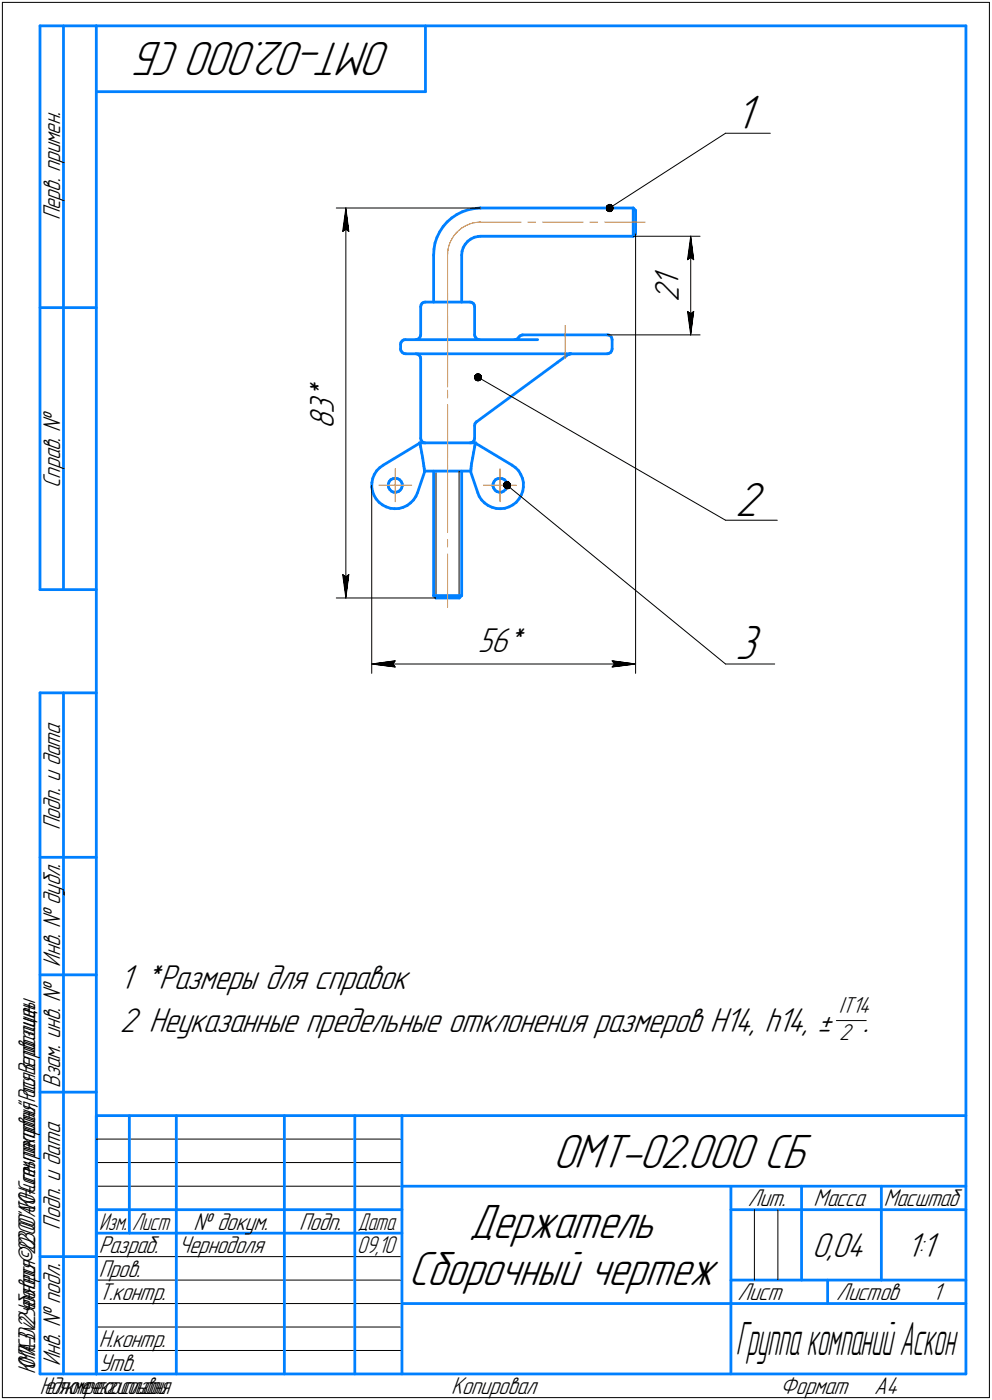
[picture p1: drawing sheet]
<svg xmlns="http://www.w3.org/2000/svg" width="211mm" height="298mm" viewBox="0 0 211 298" stroke-linecap="round" stroke-linejoin="round" font-family="sans-serif">
<defs><g id="words">
<g font-size="10.9">
<text x="83.4" y="9" transform="rotate(-180 83.4 9)">ОМТ-02.000 СБ</text>
<text x="156.4" y="27.4">1</text>
<text x="156.4" y="109.8">2</text>
<text x="156.4" y="140.3">3</text>
<text x="117.6" y="248.5">ОМТ-02.000 СБ</text>
<text x="99.8" y="263.5">Держатель</text>
<text x="86.9" y="273.5">Сборочный чертеж</text>
</g>
<text font-size="10.4" x="156.6" y="288.5">ГруппакомпанийАскон</text>
<g font-size="7.8">
<text x="144.4" y="64.4" transform="rotate(-90 144.4 64.4)">2</text>
<text x="144.4" y="61.2" transform="rotate(-90 144.4 61.2)">1</text>
<text x="71" y="88.1" transform="rotate(-90 71 88.1)">3</text>
<text x="71" y="85.3" transform="rotate(-90 71 85.3)">*</text>
<text x="71" y="91.3" transform="rotate(-90 71 91.3)">8</text>
<text x="101.7" y="138.8">56*</text>
<text x="25.5" y="210.5">1 *Размеры для справок</text>
<text x="25.5" y="219.7">2 Неуказанные предельные отклонения размеров H14, h14, ±</text>
<text x="183.7" y="219.7">.</text>
<text x="172.8" y="267.5">0,04</text>
<text x="192.9" y="267.5">1:1</text>
</g>
<g font-size="5.5">
<text x="12.8" y="46.9" transform="rotate(-90 12.8 46.9)">Перв. примен.</text>
<text x="12.8" y="103.8" transform="rotate(-90 12.8 103.8)">Справ. !</text>
<text x="12.8" y="176.7" transform="rotate(-90 12.8 176.7)">Подп. и дата</text>
<text x="12.8" y="205.8" transform="rotate(-90 12.8 205.8)">Инв. ! дубл.</text>
<text x="12.8" y="231.6" transform="rotate(-90 12.8 231.6)">Взам. инв. !</text>
<text x="159.1" y="256.8">Лит.</text>
<text x="173.1" y="256.8">Масса</text>
<text x="188" y="256.8">Масштаб</text>
<text x="12.8" y="261.7" transform="rotate(-90 12.8 261.7)">Подп. и дата</text>
<text x="41.2" y="261.8">! докум.</text>
<text x="63.6" y="261.8">Подп.</text>
<text x="21" y="266.8">Разраб.</text>
<text x="38" y="266.8">Чернодоля</text>
<text x="21" y="271.8">Пров.</text>
<text x="21" y="276.8">Т.контр.</text>
<text x="156.9" y="276.8">Лист</text>
<text x="177.9" y="276.8">Листов</text>
<text x="198.4" y="276.8">1</text>
<text x="21" y="286.8">Н.контр.</text>
<text x="12.8" y="290.8" transform="rotate(-90 12.8 290.8)">Инв. ! подл.</text>
<text x="21" y="291.8">Утв.</text>
<text x="96" y="296.8">Копировал</text>
<text x="166" y="296.8">Формат</text>
<text x="186" y="296.8">A4</text>
</g>
<g font-size="5.4">
<text x="21.1" y="261.8">Изм.</text>
<text x="28.1" y="261.8">Лист</text>
<text x="76.1" y="261.8">Дата</text>
<text x="76" y="266.8">09,10</text>
<text x="7.5" y="292.5" transform="rotate(-90 7.5 292.5)">КОМПАС-3Dv22Учебнаяверсия©2023ООО&quot;АСКОН-Системыпроектирования&quot;,Россия.Всеправазащищены.</text>
<text x="8.5" y="296.7">Недлякоммерческогоиспользования</text>
</g>
<g font-size="5.2">
<text x="178.5" y="215.7">IT14</text>
<text x="178.5" y="221.5">2</text>
</g>
</g></defs>
<g fill="none" stroke="#0080ff" stroke-width=".59">
<path d="M8.5 5.5v120zM8.5 5.5h12zM13.5 5.5v120zM20.5 5.5v287zM20.5 5.5h185zM20.5 19.5h70zM90.5 5.5v14zM205.5 5.5v287zM92.2 54.3v10zM92.3 53l-.1 1.3zM92.5 51.7l-.2 1.3zM93 50.5l-.5 1.2z"/>
<path d="M93.6 49.3l-.6 1.2zM94.3 48.2l-.7 1.1zM95.1 47.2l-.8 1zM95.1 47.2l1-.8zM96.1 46.4l1.1-.7zM97.2 45.7l1.1-.6zM98.2 54.3v10zM98.3 53.5l-.1 .8zM98.3 45.1l1.3-.4zM98.6 52.7l-.3 .8zM99 52l-.4 .7zM99.5 51.4l-.5 .6z"/>
<path d="M99.5 51.4l.7-.5zM99.6 44.7l1.2-.3zM100.2 50.9l.7-.4zM100.8 44.4l1.4-.1zM100.9 50.5l.8-.2zM101.7 50.3h.5zM102.2 44.3h.1M102.2 50.3h32.5zM102.2 44.3h32.5zM134.7 44.3l.5 .5zM134.7 50.3l.5-.5zM134.7 44.3v6z"/>
<path d="M135.2 44.8v5zM8.5 65.5h12zM85.2 73.3v1zM85.2 74.3l.1 .4zM85.3 72.9l-.1 .4zM85.3 74.7l.3 .3zM85.6 72.6l-.3 .3zM85.6 72.6l.3-.3zM85.6 75l.3 .2zM85.9 72.3h.3zM85.9 75.2l.3 .1zM86.2 75.3h9z"/>
<path d="M86.2 72.3h9zM88.5 75.3l.4 .1zM88.5 72.3l.4-.1zM88.9 75.4l.3 .2zM88.9 72.2l.3-.2zM89.2 75.6l.2 .3zM89.4 75.9l.1 .4zM89.4 71.6l-.2 .4zM89.5 76.3v17zM89.5 65.3v6zM89.5 71.3l-.1 .3zM89.6 64.9l-.1 .4z"/>
<path d="M89.8 64.6l-.2 .3zM89.8 64.6l.3-.3zM90.1 64.3h.4zM90.5 64.3h9.5zM95.2 72.3h19.2zM95.2 75.3h25zM100 64.3h.3zM100.3 64.3l.4 .3zM100.7 64.6l.2 .3zM100.9 64.9l.1 .4zM101 65.3v6zM101 71.3v.3z"/>
<path d="M101 71.6l.3 .4zM101.3 72l.3 .2zM101.6 72.2l.4 .1zM109.5 72.3l.4-.1zM109.9 72.2l.3-.2zM110.4 71.8l-.2 .2zM110.6 71.5l-.2 .3zM110.6 71.5l.4-.2zM111 71.3h.2zM111.2 71.3h9zM118.7 77.1l2.2-1.6zM120.2 75.3h9z"/>
<path d="M120.2 71.3h9zM120.9 75.5l.2-.1zM120.9 75.5l.3-.2zM121.1 75.4l.4-.1zM121.2 75.3h.3zM129.2 71.3h.3zM129.2 75.3l.3-.1zM129.5 71.3l.4 .2zM129.5 75.2l.4-.2zM129.9 71.5l.2 .4zM130.1 71.9l.1 .4zM130.1 74.7l-.2 .3z"/>
<path d="M130.2 72.3v2zM130.2 74.3l-.1 .4zM80.8 99.6l.7-.6zM80.8 99.6l-.7 .6zM81.5 99l7.7-4.6zM89.2 94.3h12zM89.2 94.4h.1M89.2 94.4h.1zM89.3 94.4l.1 .3zM89.4 94.7l.1 .5zM89.5 93.3l.1 .4zM89.5 95.2l.2 1.1z"/>
<path d="M89.6 93.7l.2 .3zM89.7 96.3l.2 1.2zM89.8 94l.3 .2zM89.9 97.5l.2 1.1zM90.1 98.6l.1 .6zM90.1 94.2l.4 .1zM90.2 99.2l.1 .6zM90.3 99.8v.5zM100 94.3l.3-.1zM100.2 99.8v.5zM100.2 99.2v.6zM100.3 94.2l.4-.2z"/>
<path d="M100.3 98.6l-.1 .6zM100.5 97.5l-.2 1.1zM100.8 96.3l-.3 1.2zM100.9 93.7l-.2 .3zM101 90.6v2.7zM101 93.3l-.1 .4zM101 95.2l-.2 1.1zM101 90.2v.4zM101 94.7v.5zM101.1 94.4l-.1 .3zM101.1 94.4h.1M101.2 94.4l7.7 4.6z"/>
<path d="M101.2 94.4h.1M101.3 89.8l-.3 .4zM101.3 89.8h.1M101.4 89.8l17.3-12.7zM108.9 99l.8 .6zM109.7 99.6l.6 .6zM79.1 103.7l.1 .9zM79.1 102.7v1zM79.2 104.6l.3 .8zM79.3 101.9l-.2 .8zM79.5 105.4l.5 .8zM79.6 101l-.3 .9z"/>
<path d="M80 106.2l.6 .7zM80.1 100.2l-.5 .8zM80.6 106.9l.8 .6zM81.4 107.5l.8 .4zM82.2 107.9l.9 .3zM82.6 103.3l.1 .5zM82.6 103v.3zM82.7 103.8l.2 .4zM82.8 102.5l-.2 .5zM82.9 104.2l.4 .4zM83.1 108.2l.8 .1zM83.1 102.1l.5-.2z"/>
<path d="M83.1 102.1l-.3 .4zM83.3 104.6l.4 .2zM83.6 101.9l.5-.1zM83.7 104.8h.5zM83.9 108.3l1-.1zM84.1 101.8l.5 .1zM84.2 104.8l.6-.2zM84.6 101.9l.4 .2zM84.8 104.6l.3-.2zM84.9 108.2l.9-.2zM85 102.1l.3 .4zM85.3 102.5l.3 .5z"/>
<path d="M85.4 103.9l-.3 .5zM85.6 103.5l-.2 .4zM85.6 103v.5zM85.8 108l.8-.4zM86.6 107.6l.7-.5zM87.3 107.1l.7-.7zM88.5 105.7l-.5 .7zM88.8 104.9l-.3 .8zM90.3 100.3h9.9zM90.4 100.3l-1.6 4.6zM92.2 100.3v26.5zM98.2 100.3v26.5z"/>
<path d="M100.1 100.3l1.5 4.6zM101.6 104.9l.3 .8zM101.9 105.7l.5 .7zM102.4 106.4l.7 .7zM103.1 107.1l.7 .5zM103.8 107.6l.9 .4zM104.7 108l.9 .2zM104.9 103.5l.1 .4zM104.9 103v.5zM105 103.9l.3 .5zM105.1 102.5l-.2 .5zM105.3 104.4l.4 .2z"/>
<path d="M105.4 102.1l-.3 .4zM105.4 102.1l.5-.2zM105.6 108.2l.9 .1zM105.7 104.6l.5 .2zM105.9 101.9l.4-.1zM106.2 104.8h.5zM106.3 101.8l.5 .1zM106.5 108.3l.9-.1zM106.7 104.8l.4-.2zM106.8 101.9l.5 .2zM107.1 104.6l.4-.4zM107.3 102.1l.4 .4z"/>
<path d="M107.4 108.2l.9-.3zM107.7 102.5l.1 .5zM107.8 103.8l-.3 .4zM107.8 103l.1 .3zM107.9 103.3l-.1 .5zM108.3 107.9l.8-.4zM109.1 107.5l.7-.6zM110.3 100.2l.5 .8zM110.4 106.2l-.6 .7zM110.8 101l.4 .9zM110.9 105.4l-.5 .8zM111.2 101.9l.1 .8z"/>
<path d="M111.2 104.6l-.3 .8zM111.3 102.7v1zM111.3 103.7l-.1 .9zM8.5 125.5h12zM92.2 126.8l.5 .5zM92.2 126.8h6zM92.7 127.3h5zM98.2 126.8l-.5 .5zM8.5 147.5v145zM8.5 147.5h12zM13.5 147.5v145zM8.5 182.5h12z"/>
<path d="M8.5 207.5h12zM8.5 232.5h12zM20.5 237.5h185zM20.5 237.5v55zM27.5 237.5v25zM37.5 237.5v55zM60.5 237.5v55zM75.5 237.5v55zM85.5 237.5v55zM20.5 257.5h65zM85.5 252.5h120zM155.5 252.5v40z"/>
<path d="M155.5 257.5h15zM170.5 252.5v20zM170.5 257.5h35zM187.5 252.5v20zM8.5 267.5h12zM20.5 262.5h65zM85.5 277.5h70zM155.5 277.5h50zM155.5 272.5h50zM176.1 272.5v5zM8.5 292.5h12zM20.5 292.5h185z"/>
</g>
<g fill="none" stroke="#000" stroke-width=".21">
<path d="M.5 .5v297zM.5 .5h210zM210.5 .5v297zM154.3 28.4h9.6zM71.5 44.3h30.7zM72.9 49.3l.7-.5zM73.6 44.3l.6 5zM73.6 48.8l.6 .5zM73.6 44.3l-.7 5zM73.6 44.3v83zM129.7 44.3l24.6-15.9zM134.7 50.3h14.2z"/>
<path d="M135.2 49.8v93.5zM146.3 55.3l.6-.5zM146.9 50.3l.7 5zM146.9 54.8l.7 .5zM146.9 50.3l-.6 5zM146.9 50.3v21zM129.2 71.3h19.7zM146.3 66.3l.6 5zM146.3 66.3l.6 .5zM146.9 66.8l.7-.5zM147.6 66.3l-.7 5zM101.7 80.3l52.6 30.4z"/>
<path d="M79.1 103.3v40zM92.8 100.3v26.5zM97.7 100.3v26.5zM107.9 103.3l46.4 38.1zM154.3 110.7h11.1zM71.5 127.3h21.2zM72.9 122.3l.7 5zM72.9 122.3l.7 .5zM73.6 122.8l.6-.5zM74.2 122.3l-.6 5zM92.8 126.8v.5zM97.7 126.8v.5z"/>
<path d="M79.1 141.4l5-.7zM79.1 141.4l5 .6zM79.1 141.4h56.1zM83.6 141.4l.5 .6zM84.1 140.7l-.5 .7zM130.2 142l5-.6zM130.2 140.7l.5 .7zM130.2 140.7l5 .7zM130.7 141.4l-.5 .6zM154.3 141.4h10.5zM177.9 217.3h6.4zM20.5 247.5h65z"/>
<path d="M20.5 252.5h65zM20.5 242.5h65zM160.5 257.5v15zM165.5 257.5v15zM20.5 267.5h65zM20.5 272.5h65zM20.5 277.5h65zM.5 297.5h210zM20.5 282.5h65zM20.5 287.5h65z"/>
</g>
<g fill="none" stroke="#ff8000" stroke-width=".21">
<path d="M95.2 54.3v11.4zM95.2 53.6v.4zM95.2 54v.3zM95.3 53.3l-.1 .3zM95.3 53v.3zM95.4 52.6l-.1 .4zM95.5 52.3l-.1 .3zM95.6 51.9l-.1 .4zM95.8 51.6l-.2 .3zM95.9 51.3l-.1 .3zM96.1 51l-.2 .3zM96.2 50.7l-.1 .3z"/>
<path d="M96.4 50.4l-.2 .3zM96.6 50.1l-.2 .3zM96.8 49.9l-.2 .2zM97 49.6l-.2 .3zM97.3 49.4l-.3 .2zM97.5 49.1l.3-.2zM97.5 49.1l-.2 .3zM97.8 48.9l.2-.2zM98 48.7l.3-.2zM98.3 48.5l.3-.2zM98.6 48.3l.3-.2zM98.9 48.1l.3-.1z"/>
<path d="M99.2 48l.3-.2zM99.5 47.8l.4-.1zM99.9 47.7l.3-.1zM100.2 47.6l.3-.1zM100.5 47.5l.3-.1zM100.8 47.4h.4zM101.2 47.4l.4-.1zM101.6 47.3h.3zM101.9 47.3h.3zM102.2 47.3h8.6zM112.3 47.3h1.6zM115.4 47.3h8.6z"/>
<path d="M125.5 47.3h1.6zM128.7 47.3h8.5zM95.2 71.3v5zM95.2 62.3v12zM95.2 74.3v8.1zM95.2 67.1v1.6zM95.2 70.2v11.4zM120.2 69.3v7zM84.1 99.8v3.5zM95.2 86.2v8.1zM95.2 83.9v.8zM95.2 94.3v8z"/>
<path d="M95.2 83.1v1.5zM95.2 86.1v11.4zM95.2 99v1.5zM106.4 99.8v3.5zM80.6 103.3h3.5zM84.1 103.3h3.5zM84.1 103.3v3.5zM95.2 102v11.4zM95.2 114.9v1.5zM95.2 117.9v11.4zM102.9 103.3h3.5zM106.4 103.3h3.5z"/>
<path d="M106.4 103.3v3.5z"/>
</g>
<g fill="#fff" stroke="#fff" stroke-width=".21">
<path d="M65.4 80.3h7.2zM65.4 80.3h7.2zM65.4 80.4h7.2zM65.4 80.4h7.2zM65.4 80.5h7.2zM65.4 80.5h7.2zM65.4 80.6h7.2zM65.4 80.6h7.2zM65.4 80.6h7.2zM65.4 80.7h7.2zM65.4 80.7h7.2zM65.4 80.8h7.2zM65.4 80.8h7.2zM65.4 80.9h7.2zM65.4 80.9h7.2zM65.4 80.9h7.2zM65.4 81h7.2zM65.4 81h7.2zM65.4 81.1h7.2zM65.4 81.1h7.2zM65.4 81.2h7.2zM65.4 81.2h7.2zM65.4 81.2h7.2zM65.4 81.3h7.2zM65.4 81.3h7.2zM65.4 81.4h7.2zM65.4 81.4h7.2zM65.4 81.4h7.2zM65.4 81.5h7.2zM65.4 81.5h7.2zM65.4 81.6h7.2zM65.4 81.6h7.2zM65.4 81.7h7.2zM65.4 81.7h7.2zM65.4 81.7h7.2zM65.4 81.8h7.2zM65.4 81.8h7.2zM65.4 81.9h7.2zM65.4 81.9h7.2zM65.4 82h7.2zM65.4 82h7.2zM65.4 82h7.2zM65.4 82.1h7.2zM65.4 82.1h7.2zM65.4 82.2h7.2zM65.4 82.2h7.2zM65.4 82.3h7.2zM65.4 82.3h7.2zM65.4 82.3h7.2zM65.4 82.4h7.2zM65.4 82.4h7.2zM65.4 82.5h7.2zM65.4 82.5h7.2zM65.4 82.5h7.2zM65.4 82.6h7.2zM65.4 82.6h7.2zM65.4 82.7h7.2zM65.4 82.7h7.2zM65.4 82.8h7.2zM65.4 82.8h7.2zM65.4 82.8h7.2zM65.4 82.9h7.2zM65.4 82.9h7.2zM65.4 83h7.2zM65.4 83h7.2zM65.4 83.1h7.2zM65.4 83.1h7.2zM65.4 83.1h7.2zM65.4 83.2h7.2zM65.4 83.2h7.2zM65.4 83.3h7.2zM65.4 83.3h7.2zM65.4 83.4h7.2zM65.4 83.4h7.2zM65.4 83.4h7.2zM65.4 83.5h7.2zM65.4 83.5h7.2zM65.4 83.6h7.2zM65.4 83.6h7.2zM65.4 83.7h7.2zM65.4 83.7h7.2zM65.4 83.7h7.2zM65.4 83.8h7.2zM65.4 83.8h7.2zM65.4 83.9h7.2zM65.4 83.9h7.2zM65.4 83.9h7.2zM65.4 84h7.2zM65.4 84h7.2zM65.4 84.1h7.2zM65.4 84.1h7.2zM65.4 84.2h7.2zM65.4 84.2h7.2zM65.4 84.2h7.2zM65.4 84.3h7.2zM65.4 84.3h7.2zM65.4 84.4h7.2zM65.4 84.4h7.2zM65.4 84.5h7.2zM65.4 84.5h7.2zM65.4 84.5h7.2zM65.4 84.6h7.2zM65.4 84.6h7.2zM65.4 84.7h7.2zM65.4 84.7h7.2zM65.4 84.8h7.2zM65.4 84.8h7.2zM65.4 84.8h7.2zM65.4 84.9h7.2zM65.4 84.9h7.2zM65.4 85h7.2zM65.4 85h7.2zM65.4 85h7.2zM65.4 85.1h7.2zM65.4 85.1h7.2zM65.4 85.2h7.2zM65.4 85.2h7.2zM65.4 85.3h7.2zM65.4 85.3h7.2zM65.4 85.3h7.2zM65.4 85.4h7.2zM65.4 85.4h7.2zM65.4 85.5h7.2zM65.4 85.5h7.2zM65.4 85.6h7.2zM65.4 85.6h7.2zM65.4 85.6h7.2zM65.4 85.7h7.2zM65.4 85.7h7.2zM65.4 85.8h7.2zM65.4 85.8h7.2zM65.4 85.9h7.2zM65.4 85.9h7.2zM65.4 85.9h7.2zM65.4 86h7.2zM65.4 86h7.2zM65.4 86.1h7.2zM65.4 86.1h7.2zM65.4 86.1h7.2zM65.4 86.2h7.2zM65.4 86.2h7.2zM65.4 86.3h7.2zM65.4 86.3h7.2zM65.4 86.4h7.2zM65.4 86.4h7.2zM65.4 86.4h7.2zM65.4 86.5h7.2zM65.4 86.5h7.2zM65.4 86.6h7.2zM65.4 86.6h7.2zM65.4 86.7h7.2zM65.4 86.7h7.2zM65.4 86.7h7.2zM65.4 86.8h7.2zM65.4 86.8h7.2zM65.4 86.9h7.2zM65.4 86.9h7.2zM65.4 87h7.2zM65.4 87h7.2zM65.4 87h7.2zM65.4 87.1h7.2zM65.4 87.1h7.2zM65.4 87.2h7.2zM65.4 87.2h7.2zM65.4 87.2h7.2zM65.4 87.3h7.2zM65.4 87.3h7.2zM65.4 87.4h7.2zM65.4 87.4h7.2zM65.4 87.5h7.2zM65.4 87.5h7.2zM65.4 87.5h7.2zM65.4 87.6h7.2zM65.4 87.6h7.2zM65.4 87.7h7.2zM65.4 87.7h7.2zM65.4 87.8h7.2zM65.4 87.8h7.2zM65.4 87.8h7.2zM65.4 87.9h7.2zM65.4 87.9h7.2zM65.4 88h7.2zM65.4 88h7.2zM65.4 88.1h7.2zM65.4 88.1h7.2zM65.4 88.1h7.2zM65.4 88.2h7.2zM65.4 88.2h7.2zM65.4 88.3h7.2zM65.4 88.3h7.2zM65.4 88.3h7.2zM65.4 88.4h7.2zM65.4 88.4h7.2zM65.4 88.5h7.2zM65.4 88.5h7.2zM65.4 88.6h7.2zM65.4 88.6h7.2zM65.4 88.6h7.2zM65.4 88.7h7.2zM65.4 88.7h7.2zM65.4 88.8h7.2zM65.4 88.8h7.2zM65.4 88.9h7.2zM65.4 88.9h7.2zM65.4 88.9h7.2zM65.4 89h7.2zM65.4 89h7.2zM65.4 89.1h7.2zM65.4 89.1h7.2zM65.4 89.2h7.2zM65.4 89.2h7.2zM65.4 89.2h7.2zM65.4 89.3h7.2zM65.4 89.3h7.2zM65.4 89.4h7.2zM65.4 89.4h7.2zM65.4 89.5h7.2zM65.4 89.5h7.2zM65.4 89.5h7.2zM65.4 89.6h7.2zM65.4 89.6h7.2zM65.4 89.7h7.2zM65.4 89.7h7.2zM65.4 89.7h7.2zM65.4 89.8h7.2zM65.4 89.8h7.2zM65.4 89.9h7.2zM65.4 89.9h7.2zM65.4 90h7.2zM65.4 90h7.2zM65.4 90h7.2zM65.4 90.1h7.2zM65.4 90.1h7.2zM65.4 90.2h7.2zM65.4 90.2h7.2zM65.4 90.3h7.2zM65.4 90.3h7.2zM65.4 90.3h7.2zM65.4 90.4h7.2zM65.4 90.4h7.2zM65.4 90.5h7.2zM65.4 90.5h7.2zM65.4 90.6h7.2zM65.4 90.6h7.2zM65.4 90.6h7.2zM65.4 90.7h7.2zM65.4 90.7h7.2zM65.4 90.8h7.2zM65.4 90.8h7.2zM65.4 90.8h7.2zM65.4 90.9h7.2zM65.4 90.9h7.2zM65.4 91h7.2zM65.4 91h7.2zM65.4 91.1h7.2zM65.4 91.1h7.2zM65.4 91.1h7.2zM65.4 91.2h7.2zM65.4 91.2h7.2z"/>
<path d="M73.5 44.4h.2zM73.5 44.4h.2zM73.5 44.5h.2zM73.5 44.5h.2zM73.4 44.6h.3zM73.4 44.6h.3zM73.4 44.7h.3zM73.4 44.7h.4zM73.4 44.7h.4zM73.4 44.8h.4zM73.4 44.8h.4zM73.3 44.9h.5zM73.3 44.9h.6zM73.3 45h.6zM73.3 45h.6zM73.3 45h.6zM73.2 45.1h.7zM73.2 45.1h.8zM73.2 45.2h.8zM73.2 45.2h.8zM73.2 45.3h.8zM73.2 45.3h.8zM73.2 45.3h.8zM73.1 45.4h.9zM73.1 45.4h.9zM73.1 45.5h1zM73.1 45.5h1zM73.1 45.6h1zM73 45.6h1.1zM73 45.6h1.1zM73 45.7h1.2zM73 45.7h1.2zM72.9 45.8h1.3zM72.9 45.8h1.3zM72.9 45.8h1.3zM72.9 45.9h1.4zM72.9 45.9h1.4zM72.9 46h1.4zM72.9 46h1.4zM72.8 46.1h1.5zM72.8 46.1h1.5zM72.8 46.1h1.5zM72.8 46.2h1.5zM72.8 46.2h1.5zM72.8 46.3h1.5zM72.8 46.3h1.5zM72.8 46.4h1.5zM72.8 46.4h1.6zM72.8 46.4h1.6zM72.8 46.5h1.6zM72.8 46.5h1.6zM72.8 46.6h1.6zM72.8 46.6h1.6zM72.8 46.7h1.6zM72.8 46.7h1.6zM72.7 46.7h1.7zM72.7 46.8h1.7zM72.7 46.8h1.7zM72.7 46.9h1.7zM72.7 46.9h1.7zM72.7 46.9h1.7zM72.7 47h1.7zM72.7 47h1.8zM72.7 47.1h1.8zM72.7 47.1h1.8zM72.7 47.2h1.8zM72.7 47.2h1.8zM72.7 47.2h1.8zM72.7 47.3h1.8zM72.7 47.3h1.8zM72.7 47.4h1.8zM72.6 47.4h1.9zM72.6 47.5h1.9zM72.6 47.5h1.9zM72.6 47.5h1.9zM72.6 47.6h1.9zM72.6 47.6h1.9zM72.6 47.7h1.9zM72.6 47.7h1.9zM72.6 47.8h1.9zM72.6 47.8h1.9zM72.6 47.8h1.9zM72.6 47.9h1.9zM72.6 47.9h1.9zM72.6 48h2zM72.6 48h2zM72.6 48h2zM72.6 48.1h2zM72.6 48.1h2zM72.6 48.2h2zM72.6 48.2h2zM72.6 48.3h2zM72.6 48.3h2zM72.6 48.3h2zM72.6 48.4h2zM72.5 48.4h2.1zM72.5 48.5h2.1zM72.5 48.5h2.1zM72.5 48.6h2.2zM72.5 48.6h2.2zM72.5 48.6h2.2zM72.5 48.7h2.2zM72.5 48.7h2.2zM72.5 48.8h2.2zM72.5 48.8h2.2zM72.5 48.9h2.2zM72.5 48.9h2.2zM72.5 48.9h2.2zM72.5 49h2.2zM72.5 49h2.2zM72.5 49.1h2.2zM72.4 49.1h2.3zM72.4 49.1h2.3zM72.4 49.2h2.4zM72.4 49.2h2.4zM72.4 49.3h2.4zM72.4 49.3h2.4zM72.4 49.4h2.4zM72.4 49.4h2.4zM72.4 49.4h2.4zM72.4 49.5h2.4zM72.4 49.5h2.4zM72.4 49.6h2.4zM72.4 49.6h2.4zM72.4 49.7h2.4zM72.4 49.7h2.4zM72.4 49.7h2.4z"/>
<path d="M72.3 121.8h2.5zM72.4 121.8h2.4zM72.4 121.9h2.4zM72.4 121.9h2.4zM72.4 122h2.4zM72.4 122h2.4zM72.4 122h2.4zM72.4 122.1h2.4zM72.4 122.1h2.4zM72.4 122.2h2.4zM72.4 122.2h2.4zM72.4 122.3h2.4zM72.4 122.3h2.4zM72.4 122.3h2.4zM72.4 122.4h2.4zM72.4 122.4h2.3zM72.4 122.5h2.3zM72.5 122.5h2.2zM72.5 122.6h2.2zM72.5 122.6h2.2zM72.5 122.6h2.2zM72.5 122.7h2.2zM72.5 122.7h2.2zM72.5 122.8h2.2zM72.5 122.8h2.2zM72.5 122.9h2.2zM72.5 122.9h2.2zM72.5 122.9h2.2zM72.5 123h2.2zM72.5 123h2.2zM72.5 123.1h2.1zM72.5 123.1h2.1zM72.5 123.1h2.1zM72.6 123.2h2zM72.6 123.2h2zM72.6 123.3h2zM72.6 123.3h2zM72.6 123.4h2zM72.6 123.4h2zM72.6 123.4h2zM72.6 123.5h2zM72.6 123.5h2zM72.6 123.6h2zM72.6 123.6h2zM72.6 123.7h1.9zM72.6 123.7h1.9zM72.6 123.7h1.9zM72.6 123.8h1.9zM72.6 123.8h1.9zM72.6 123.9h1.9zM72.6 123.9h1.9zM72.6 124h1.9zM72.6 124h1.9zM72.6 124h1.9zM72.6 124.1h1.9zM72.6 124.1h1.9zM72.6 124.2h1.9zM72.7 124.2h1.8zM72.7 124.2h1.8zM72.7 124.3h1.8zM72.7 124.3h1.8zM72.7 124.4h1.8zM72.7 124.4h1.8zM72.7 124.5h1.8zM72.7 124.5h1.8zM72.7 124.5h1.8zM72.7 124.6h1.7zM72.7 124.6h1.7zM72.7 124.7h1.7zM72.7 124.7h1.7zM72.7 124.8h1.7zM72.7 124.8h1.7zM72.7 124.8h1.7zM72.8 124.9h1.6zM72.8 124.9h1.6zM72.8 125h1.6zM72.8 125h1.6zM72.8 125.1h1.6zM72.8 125.1h1.6zM72.8 125.1h1.6zM72.8 125.2h1.6zM72.8 125.2h1.5zM72.8 125.3h1.5zM72.8 125.3h1.5zM72.8 125.3h1.5zM72.8 125.4h1.5zM72.8 125.4h1.5zM72.8 125.5h1.5zM72.8 125.5h1.5zM72.9 125.6h1.4zM72.9 125.6h1.4zM72.9 125.6h1.4zM72.9 125.7h1.4zM72.9 125.7h1.3zM72.9 125.8h1.3zM72.9 125.8h1.3zM73 125.9h1.2zM73 125.9h1.2zM73 125.9h1.1zM73 126h1.1zM73.1 126h1zM73.1 126.1h1zM73.1 126.1h1zM73.1 126.2h.9zM73.1 126.2h.9zM73.2 126.2h.8zM73.2 126.3h.8zM73.2 126.3h.8zM73.2 126.4h.8zM73.2 126.4h.8zM73.2 126.4h.8zM73.2 126.5h.7zM73.3 126.5h.6zM73.3 126.6h.6zM73.3 126.6h.6zM73.3 126.7h.6zM73.3 126.7h.5zM73.4 126.7h.4zM73.4 126.8h.4zM73.4 126.8h.4zM73.4 126.9h.4zM73.4 126.9h.3zM73.4 127h.3zM73.4 127h.3zM73.5 127h.2zM73.5 127.1h.2zM73.5 127.1h.2zM73.5 127.2h.2z"/>
<path d="M138.8 57.2h7.1zM138.8 57.3h7.1zM138.8 57.3h7.1zM138.8 57.4h7.1zM138.8 57.4h7.1zM138.8 57.4h7.1zM138.8 57.5h7.1zM138.8 57.5h7.1zM138.8 57.6h7.1zM138.8 57.6h7.1zM138.8 57.7h7.1zM138.8 57.7h7.1zM138.8 57.7h7.1zM138.8 57.8h7.1zM138.8 57.8h7.1zM138.8 57.9h7.1zM138.8 57.9h7.1zM138.8 58h7.1zM138.8 58h7.1zM138.8 58h7.1zM138.8 58.1h7.1zM138.8 58.1h7.1zM138.8 58.2h7.1zM138.8 58.2h7.1zM138.8 58.3h7.1zM138.8 58.3h7.1zM138.8 58.3h7.1zM138.8 58.4h7.1zM138.8 58.4h7.1zM138.8 58.5h7.1zM138.8 58.5h7.1zM138.8 58.5h7.1zM138.8 58.6h7.1zM138.8 58.6h7.1zM138.8 58.7h7.1zM138.8 58.7h7.1zM138.8 58.8h7.1zM138.8 58.8h7.1zM138.8 58.8h7.1zM138.8 58.9h7.1zM138.8 58.9h7.1zM138.8 59h7.1zM138.8 59h7.1zM138.8 59.1h7.1zM138.8 59.1h7.1zM138.8 59.1h7.1zM138.8 59.2h7.1zM138.8 59.2h7.1zM138.8 59.3h7.1zM138.8 59.3h7.1zM138.8 59.4h7.1zM138.8 59.4h7.1zM138.8 59.4h7.1zM138.8 59.5h7.1zM138.8 59.5h7.1zM138.8 59.6h7.1zM138.8 59.6h7.1zM138.8 59.6h7.1zM138.8 59.7h7.1zM138.8 59.7h7.1zM138.8 59.8h7.1zM138.8 59.8h7.1zM138.8 59.9h7.1zM138.8 59.9h7.1zM138.8 59.9h7.1zM138.8 60h7.1zM138.8 60h7.1zM138.8 60.1h7.1zM138.8 60.1h7.1zM138.8 60.2h7.1zM138.8 60.2h7.1zM138.8 60.2h7.1zM138.8 60.3h7.1zM138.8 60.3h7.1zM138.8 60.4h7.1zM138.8 60.4h7.1zM138.8 60.5h7.1zM138.8 60.5h7.1zM138.8 60.5h7.1zM138.8 60.6h7.1zM138.8 60.6h7.1zM138.8 60.7h7.1zM138.8 60.7h7.1zM138.8 60.7h7.1zM138.8 60.8h7.1zM138.8 60.8h7.1zM138.8 60.9h7.1zM138.8 60.9h7.1zM138.8 61h7.1zM138.8 61h7.1zM138.8 61h7.1zM138.8 61.1h7.1zM138.8 61.1h7.1zM138.8 61.2h7.1zM138.8 61.2h7.1zM138.8 61.3h7.1zM138.8 61.3h7.1zM138.8 61.3h7.1zM138.8 61.4h7.1zM138.8 61.4h7.1zM138.8 61.5h7.1zM138.8 61.5h7.1zM138.8 61.6h7.1zM138.8 61.6h7.1zM138.8 61.6h7.1zM138.8 61.7h7.1zM138.8 61.7h7.1zM138.8 61.8h7.1zM138.8 61.8h7.1zM138.8 61.8h7.1zM138.8 61.9h7.1zM138.8 61.9h7.1zM138.8 62h7.1zM138.8 62h7.1zM138.8 62.1h7.1zM138.8 62.1h7.1zM138.8 62.1h7.1zM138.8 62.2h7.1zM138.8 62.2h7.1zM138.8 62.3h7.1zM138.8 62.3h7.1zM138.8 62.4h7.1zM138.8 62.4h7.1zM138.8 62.4h7.1zM138.8 62.5h7.1zM138.8 62.5h7.1zM138.8 62.6h7.1zM138.8 62.6h7.1zM138.8 62.7h7.1zM138.8 62.7h7.1zM138.8 62.7h7.1zM138.8 62.8h7.1zM138.8 62.8h7.1zM138.8 62.9h7.1zM138.8 62.9h7.1zM138.8 62.9h7.1zM138.8 63h7.1zM138.8 63h7.1zM138.8 63.1h7.1zM138.8 63.1h7.1zM138.8 63.2h7.1zM138.8 63.2h7.1zM138.8 63.2h7.1zM138.8 63.3h7.1zM138.8 63.3h7.1zM138.8 63.4h7.1zM138.8 63.4h7.1zM138.8 63.5h7.1zM138.8 63.5h7.1zM138.8 63.5h7.1zM138.8 63.6h7.1zM138.8 63.6h7.1zM138.8 63.7h7.1zM138.8 63.7h7.1zM138.8 63.8h7.1zM138.8 63.8h7.1zM138.8 63.8h7.1zM138.8 63.9h7.1zM138.8 63.9h7.1zM138.8 64h7.1zM138.8 64h7.1zM138.8 64.1h7.1zM138.8 64.1h7.1zM138.8 64.1h7.1zM138.8 64.2h7.1zM138.8 64.2h7.1zM138.8 64.3h7.1zM138.8 64.3h7.1z"/>
<path d="M146.9 50.4h.1zM146.9 50.5h.1zM146.9 50.5h.2zM146.9 50.5h.2zM146.8 50.6h.3zM146.8 50.6h.3zM146.8 50.7h.3zM146.8 50.7h.4zM146.8 50.8h.4zM146.7 50.8h.5zM146.7 50.8h.5zM146.7 50.9h.5zM146.7 50.9h.5zM146.7 51h.5zM146.6 51h.6zM146.6 51.1h.7zM146.6 51.1h.7zM146.6 51.1h.7zM146.6 51.2h.7zM146.6 51.2h.7zM146.6 51.3h.8zM146.5 51.3h.9zM146.5 51.4h.9zM146.5 51.4h.9zM146.5 51.4h.9zM146.4 51.5h1zM146.4 51.5h1zM146.4 51.6h1.1zM146.4 51.6h1.1zM146.4 51.6h1.1zM146.3 51.7h1.2zM146.3 51.7h1.2zM146.3 51.8h1.3zM146.3 51.8h1.3zM146.3 51.9h1.3zM146.3 51.9h1.3zM146.3 51.9h1.3zM146.2 52h1.5zM146.2 52h1.5zM146.2 52.1h1.5zM146.2 52.1h1.5zM146.2 52.2h1.5zM146.2 52.2h1.5zM146.2 52.2h1.5zM146.2 52.3h1.5zM146.2 52.3h1.5zM146.2 52.4h1.5zM146.1 52.4h1.6zM146.1 52.5h1.6zM146.1 52.5h1.6zM146.1 52.5h1.6zM146.1 52.6h1.6zM146.1 52.6h1.6zM146.1 52.7h1.6zM146.1 52.7h1.7zM146.1 52.7h1.7zM146.1 52.8h1.7zM146.1 52.8h1.7zM146.1 52.9h1.7zM146.1 52.9h1.7zM146.1 53h1.7zM146.1 53h1.7zM146.1 53h1.7zM146 53.1h1.8zM146 53.1h1.8zM146 53.2h1.8zM146 53.2h1.8zM146 53.3h1.8zM146 53.3h1.8zM146 53.3h1.9zM146 53.4h1.9zM146 53.4h1.9zM146 53.5h1.9zM146 53.5h1.9zM146 53.6h1.9zM146 53.6h1.9zM146 53.6h1.9zM146 53.7h1.9zM146 53.7h1.9zM146 53.8h1.9zM146 53.8h1.9zM146 53.8h1.9zM146 53.9h1.9zM146 53.9h1.9zM146 54h2zM146 54h2zM146 54.1h2zM145.9 54.1h2.1zM145.9 54.1h2.1zM145.9 54.2h2.1zM145.9 54.2h2.1zM145.9 54.3h2.1zM145.9 54.3h2.1zM145.9 54.4h2.1zM145.9 54.4h2.1zM145.9 54.4h2.1zM145.9 54.5h2.1zM145.9 54.5h2.1zM145.9 54.6h2.1zM145.9 54.6h2.1zM145.9 54.7h2.1zM145.9 54.7h2.1zM145.9 54.7h2.1zM145.8 54.8h2.2zM145.8 54.8h2.2zM145.8 54.9h2.2zM145.8 54.9h2.3zM145.8 54.9h2.3zM145.8 55h2.3zM145.8 55h2.3zM145.8 55.1h2.3zM145.8 55.1h2.3zM145.8 55.2h2.3zM145.8 55.2h2.3zM145.8 55.2h2.3zM145.8 55.3h2.3zM145.8 55.3h2.3zM145.8 55.4h2.3zM145.8 55.4h2.3zM145.8 55.5h2.3zM145.8 55.5h2.4zM145.8 55.5h2.4zM145.8 55.6h2.4zM145.8 55.6h2.4zM145.8 55.7h2.4zM145.8 55.7h2.4zM145.8 55.8h2.4z"/>
<path d="M145.7 65.8h2.5zM145.8 65.8h2.4zM145.8 65.9h2.4zM145.8 65.9h2.4zM145.8 66h2.4zM145.8 66h2.4zM145.8 66h2.4zM145.8 66.1h2.4zM145.8 66.1h2.3zM145.8 66.2h2.3zM145.8 66.2h2.3zM145.8 66.3h2.3zM145.8 66.3h2.3zM145.8 66.3h2.3zM145.8 66.4h2.3zM145.8 66.4h2.3zM145.8 66.5h2.3zM145.8 66.5h2.3zM145.8 66.5h2.3zM145.8 66.6h2.3zM145.8 66.6h2.3zM145.8 66.7h2.3zM145.8 66.7h2.2zM145.8 66.8h2.2zM145.8 66.8h2.2zM145.9 66.8h2.1zM145.9 66.9h2.1zM145.9 66.9h2.1zM145.9 67h2.1zM145.9 67h2.1zM145.9 67.1h2.1zM145.9 67.1h2.1zM145.9 67.1h2.1zM145.9 67.2h2.1zM145.9 67.2h2.1zM145.9 67.3h2.1zM145.9 67.3h2.1zM145.9 67.4h2.1zM145.9 67.4h2.1zM145.9 67.4h2.1zM145.9 67.5h2.1zM146 67.5h2zM146 67.6h2zM146 67.6h2zM146 67.6h1.9zM146 67.7h1.9zM146 67.7h1.9zM146 67.8h1.9zM146 67.8h1.9zM146 67.9h1.9zM146 67.9h1.9zM146 67.9h1.9zM146 68h1.9zM146 68h1.9zM146 68.1h1.9zM146 68.1h1.9zM146 68.2h1.9zM146 68.2h1.9zM146 68.2h1.9zM146 68.3h1.8zM146 68.3h1.8zM146 68.4h1.8zM146 68.4h1.8zM146 68.5h1.8zM146 68.5h1.8zM146.1 68.5h1.7zM146.1 68.6h1.7zM146.1 68.6h1.7zM146.1 68.7h1.7zM146.1 68.7h1.7zM146.1 68.7h1.7zM146.1 68.8h1.7zM146.1 68.8h1.7zM146.1 68.9h1.7zM146.1 68.9h1.6zM146.1 69h1.6zM146.1 69h1.6zM146.1 69h1.6zM146.1 69.1h1.6zM146.1 69.1h1.6zM146.1 69.2h1.6zM146.2 69.2h1.5zM146.2 69.3h1.5zM146.2 69.3h1.5zM146.2 69.3h1.5zM146.2 69.4h1.5zM146.2 69.4h1.5zM146.2 69.5h1.5zM146.2 69.5h1.5zM146.2 69.6h1.5zM146.2 69.6h1.5zM146.3 69.6h1.3zM146.3 69.7h1.3zM146.3 69.7h1.3zM146.3 69.8h1.3zM146.3 69.8h1.3zM146.3 69.8h1.2zM146.3 69.9h1.2zM146.4 69.9h1.1zM146.4 70h1.1zM146.4 70h1.1zM146.4 70.1h1zM146.4 70.1h1zM146.5 70.1h.9zM146.5 70.2h.9zM146.5 70.2h.9zM146.5 70.3h.9zM146.6 70.3h.8zM146.6 70.4h.7zM146.6 70.4h.7zM146.6 70.4h.7zM146.6 70.5h.7zM146.6 70.5h.7zM146.6 70.6h.6zM146.7 70.6h.5zM146.7 70.7h.5zM146.7 70.7h.5zM146.7 70.7h.5zM146.7 70.8h.5zM146.8 70.8h.4zM146.8 70.9h.4zM146.8 70.9h.3zM146.8 71h.3zM146.8 71h.3zM146.9 71h.2zM146.9 71.1h.2zM146.9 71.1h.1zM146.9 71.2h.1z"/>
<path d="M101.7 133.2h10.9zM101.7 133.2h10.9zM101.7 133.3h10.9zM101.7 133.3h10.9zM101.7 133.3h10.9zM101.7 133.4h10.9zM101.7 133.4h10.9zM101.7 133.5h10.9zM101.7 133.5h10.9zM101.7 133.6h10.9zM101.7 133.6h10.9zM101.7 133.6h10.9zM101.7 133.7h10.9zM101.7 133.7h10.9zM101.7 133.8h10.9zM101.7 133.8h10.9zM101.7 133.9h10.9zM101.7 133.9h10.9zM101.7 133.9h10.9zM101.7 134h10.9zM101.7 134h10.9zM101.7 134.1h10.9zM101.7 134.1h10.9zM101.7 134.2h10.9zM101.7 134.2h10.9zM101.7 134.2h10.9zM101.7 134.3h10.9zM101.7 134.3h10.9zM101.7 134.4h10.9zM101.7 134.4h10.9zM101.7 134.5h10.9zM101.7 134.5h10.9zM101.7 134.5h10.9zM101.7 134.6h10.9zM101.7 134.6h10.9zM101.7 134.7h10.9zM101.7 134.7h10.9zM101.7 134.7h10.9zM101.7 134.8h10.9zM101.7 134.8h10.9zM101.7 134.9h10.9zM101.7 134.9h10.9zM101.7 135h10.9zM101.7 135h10.9zM101.7 135h10.9zM101.7 135.1h10.9zM101.7 135.1h10.9zM101.7 135.2h10.9zM101.7 135.2h10.9zM101.7 135.3h10.9zM101.7 135.3h10.9zM101.7 135.3h10.9zM101.7 135.4h10.9zM101.7 135.4h10.9zM101.7 135.5h10.9zM101.7 135.5h10.9zM101.7 135.6h10.9zM101.7 135.6h10.9zM101.7 135.6h10.9zM101.7 135.7h10.9zM101.7 135.7h10.9zM101.7 135.8h10.9zM101.7 135.8h10.9zM101.7 135.8h10.9zM101.7 135.9h10.9zM101.7 135.9h10.9zM101.7 136h10.9zM101.7 136h10.9zM101.7 136.1h10.9zM101.7 136.1h10.9zM101.7 136.1h10.9zM101.7 136.2h10.9zM101.7 136.2h10.9zM101.7 136.3h10.9zM101.7 136.3h10.9zM101.7 136.4h10.9zM101.7 136.4h10.9zM101.7 136.4h10.9zM101.7 136.5h10.9zM101.7 136.5h10.9zM101.7 136.6h10.9zM101.7 136.6h10.9zM101.7 136.7h10.9zM101.7 136.7h10.9zM101.7 136.7h10.9zM101.7 136.8h10.9zM101.7 136.8h10.9zM101.7 136.9h10.9zM101.7 136.9h10.9zM101.7 136.9h10.9zM101.7 137h10.9zM101.7 137h10.9zM101.7 137.1h10.9zM101.7 137.1h10.9zM101.7 137.2h10.9zM101.7 137.2h10.9zM101.7 137.2h10.9zM101.7 137.3h10.9zM101.7 137.3h10.9zM101.7 137.4h10.9zM101.7 137.4h10.9zM101.7 137.5h10.9zM101.7 137.5h10.9zM101.7 137.5h10.9zM101.7 137.6h10.9zM101.7 137.6h10.9zM101.7 137.7h10.9zM101.7 137.7h10.9zM101.7 137.8h10.9zM101.7 137.8h10.9zM101.7 137.8h10.9zM101.7 137.9h10.9zM101.7 137.9h10.9zM101.7 138h10.9zM101.7 138h10.9zM101.7 138h10.9zM101.7 138.1h10.9zM101.7 138.1h10.9zM101.7 138.2h10.9zM101.7 138.2h10.9zM101.7 138.3h10.9zM101.7 138.3h10.9zM101.7 138.3h10.9zM101.7 138.4h10.9zM101.7 138.4h10.9zM101.7 138.5h10.9zM101.7 138.5h10.9zM101.7 138.6h10.9zM101.7 138.6h10.9zM101.7 138.6h10.9zM101.7 138.7h10.9zM101.7 138.7h10.9zM101.7 138.8h10.9zM101.7 138.8h10.9zM101.7 138.9h10.9zM101.7 138.9h10.9zM101.7 138.9h10.9zM101.7 139h10.9zM101.7 139h10.9zM101.7 139.1h10.9zM101.7 139.1h10.9zM101.7 139.1h10.9zM101.7 139.2h10.9zM101.7 139.2h10.9zM101.7 139.3h10.9zM101.7 139.3h10.9zM101.7 139.4h10.9zM101.7 139.4h10.9zM101.7 139.4h10.9zM101.7 139.5h10.9zM101.7 139.5h10.9zM101.7 139.6h10.9zM101.7 139.6h10.9zM101.7 139.7h10.9zM101.7 139.7h10.9zM101.7 139.7h10.9zM101.7 139.8h10.9zM101.7 139.8h10.9zM101.7 139.9h10.9zM101.7 139.9h10.9zM101.7 140h10.9zM101.7 140h10.9zM101.7 140h10.9zM101.7 140.1h10.9zM101.7 140.1h10.9zM101.7 140.2h10.9zM101.7 140.2h10.9zM101.7 140.3h10.9zM101.7 140.3h10.9z"/>
<path d="M129.7 140.2h.3zM129.7 140.2h.7zM129.7 140.3h1zM129.7 140.3h1.4zM129.7 140.3h1.7zM129.7 140.4h2zM129.7 140.4h2.4zM129.7 140.5h2.7zM129.7 140.5h3.1zM129.7 140.5h3.4zM129.7 140.6h3.7zM129.7 140.6h3.9zM129.7 140.7h3.9zM129.7 140.7h4zM129.7 140.8h4.2zM129.7 140.8h4.2zM129.7 140.8h4.3zM129.7 140.9h4.5zM129.7 140.9h4.5zM129.7 141h4.6zM129.7 141h4.8zM129.7 141.1h4.8zM129.7 141.1h4.9zM129.7 141.1h5zM129.7 141.2h5.1zM129.7 141.2h5.2zM129.7 141.3h5.3zM129.7 141.3h5.4zM129.7 141.4h5.5zM129.7 141.4h5.4zM129.7 141.4h5.3zM129.7 141.5h5.2zM129.7 141.5h5.1zM129.7 141.6h5zM129.7 141.6h4.9zM129.7 141.6h4.8zM129.7 141.7h4.7zM129.7 141.7h4.6zM129.7 141.8h4.5zM129.7 141.8h4.4zM129.7 141.9h4.3zM129.7 141.9h4.2zM129.7 141.9h4.1zM129.7 142h3.9zM129.7 142h3.9zM129.7 142.1h3.7zM129.7 142.1h3.4zM129.7 142.2h3.1zM129.7 142.2h2.8zM129.7 142.2h2.5zM129.7 142.3h2.2zM129.7 142.3h1.9zM129.7 142.4h1.6zM129.7 142.4h1.3zM129.7 142.5h.9zM129.7 142.5h.6zM129.7 142.5h.3z"/>
<path d="M84.2 140.2h.4zM83.9 140.2h.7zM83.6 140.3h1zM83.2 140.3h1.4zM82.9 140.3h1.7zM82.5 140.4h2.1zM82.2 140.4h2.4zM81.9 140.5h2.7zM81.5 140.5h3.1zM81.2 140.5h3.4zM80.9 140.6h3.7zM80.8 140.6h3.8zM80.7 140.7h3.9zM80.6 140.7h4zM80.5 140.8h4.1zM80.4 140.8h4.2zM80.3 140.8h4.3zM80.2 140.9h4.4zM80.1 140.9h4.5zM80 141h4.6zM79.9 141h4.7zM79.8 141.1h4.8zM79.7 141.1h4.9zM79.6 141.1h5zM79.5 141.2h5.1zM79.4 141.2h5.2zM79.3 141.3h5.3zM79.2 141.3h5.4zM79.1 141.4h5.5zM79.2 141.4h5.4zM79.3 141.4h5.3zM79.4 141.5h5.2zM79.5 141.5h5.1zM79.6 141.6h5zM79.7 141.6h4.9zM79.8 141.6h4.8zM79.9 141.7h4.7zM80.1 141.7h4.5zM80.1 141.8h4.5zM80.3 141.8h4.3zM80.3 141.9h4.3zM80.5 141.9h4.1zM80.6 141.9h4zM80.7 142h3.9zM80.8 142h3.8zM80.9 142.1h3.7zM81.2 142.1h3.4zM81.5 142.2h3.1zM81.8 142.2h2.8zM82.1 142.2h2.5zM82.4 142.3h2.2zM82.7 142.3h1.9zM83.1 142.4h1.5zM83.4 142.4h1.2zM83.7 142.5h.9zM84 142.5h.6zM84.3 142.5h.3z"/>
<path d="M156.4 101.9h7zM156.4 102h7zM156.4 102h7zM156.4 102.1h7zM156.4 102.1h7zM156.4 102.2h7zM156.4 102.2h7zM156.4 102.2h7zM156.4 102.3h7zM156.4 102.3h7zM156.4 102.4h7zM156.4 102.4h7zM156.4 102.4h7zM156.4 102.5h7zM156.4 102.5h7zM156.4 102.6h7zM156.4 102.6h7zM156.4 102.7h7zM156.4 102.7h7zM156.4 102.7h7zM156.4 102.8h7zM156.4 102.8h7zM156.4 102.9h7zM156.4 102.9h7zM156.4 103h7zM156.4 103h7zM156.4 103h7zM156.4 103.1h7zM156.4 103.1h7zM156.4 103.2h7zM156.4 103.2h7zM156.4 103.3h7zM156.4 103.3h7zM156.4 103.3h7zM156.4 103.4h7zM156.4 103.4h7zM156.4 103.5h7zM156.4 103.5h7zM156.4 103.5h7zM156.4 103.6h7zM156.4 103.6h7zM156.4 103.7h7zM156.4 103.7h7zM156.4 103.8h7zM156.4 103.8h7zM156.4 103.8h7zM156.4 103.9h7zM156.4 103.9h7zM156.4 104h7zM156.4 104h7zM156.4 104.1h7zM156.4 104.1h7zM156.4 104.1h7zM156.4 104.2h7zM156.4 104.2h7zM156.4 104.3h7zM156.4 104.3h7zM156.4 104.4h7zM156.4 104.4h7zM156.4 104.4h7zM156.4 104.5h7zM156.4 104.5h7zM156.4 104.6h7zM156.4 104.6h7zM156.4 104.6h7zM156.4 104.7h7zM156.4 104.7h7zM156.4 104.8h7zM156.4 104.8h7zM156.4 104.9h7zM156.4 104.9h7zM156.4 104.9h7zM156.4 105h7zM156.4 105h7zM156.4 105.1h7zM156.4 105.1h7zM156.4 105.2h7zM156.4 105.2h7zM156.4 105.2h7zM156.4 105.3h7zM156.4 105.3h7zM156.4 105.4h7zM156.4 105.4h7zM156.4 105.5h7zM156.4 105.5h7zM156.4 105.5h7zM156.4 105.6h7zM156.4 105.6h7zM156.4 105.7h7zM156.4 105.7h7zM156.4 105.7h7zM156.4 105.8h7zM156.4 105.8h7zM156.4 105.9h7zM156.4 105.9h7zM156.4 106h7zM156.4 106h7zM156.4 106h7zM156.4 106.1h7zM156.4 106.1h7zM156.4 106.2h7zM156.4 106.2h7zM156.4 106.3h7zM156.4 106.3h7zM156.4 106.3h7zM156.4 106.4h7zM156.4 106.4h7zM156.4 106.5h7zM156.4 106.5h7zM156.4 106.6h7zM156.4 106.6h7zM156.4 106.6h7zM156.4 106.7h7zM156.4 106.7h7zM156.4 106.8h7zM156.4 106.8h7zM156.4 106.8h7zM156.4 106.9h7zM156.4 106.9h7zM156.4 107h7zM156.4 107h7zM156.4 107.1h7zM156.4 107.1h7zM156.4 107.1h7zM156.4 107.2h7zM156.4 107.2h7zM156.4 107.3h7zM156.4 107.3h7zM156.4 107.4h7zM156.4 107.4h7zM156.4 107.4h7zM156.4 107.5h7zM156.4 107.5h7zM156.4 107.6h7zM156.4 107.6h7zM156.4 107.7h7zM156.4 107.7h7zM156.4 107.7h7zM156.4 107.8h7zM156.4 107.8h7zM156.4 107.9h7zM156.4 107.9h7zM156.4 107.9h7zM156.4 108h7zM156.4 108h7zM156.4 108.1h7zM156.4 108.1h7zM156.4 108.2h7zM156.4 108.2h7zM156.4 108.2h7zM156.4 108.3h7zM156.4 108.3h7zM156.4 108.4h7zM156.4 108.4h7zM156.4 108.5h7zM156.4 108.5h7zM156.4 108.5h7zM156.4 108.6h7zM156.4 108.6h7zM156.4 108.7h7zM156.4 108.7h7zM156.4 108.8h7zM156.4 108.8h7zM156.4 108.8h7zM156.4 108.9h7zM156.4 108.9h7zM156.4 109h7zM156.4 109h7zM156.4 109.1h7zM156.4 109.1h7zM156.4 109.1h7zM156.4 109.2h7zM156.4 109.2h7zM156.4 109.3h7zM156.4 109.3h7zM156.4 109.3h7zM156.4 109.4h7zM156.4 109.4h7zM156.4 109.5h7zM156.4 109.5h7zM156.4 109.6h7zM156.4 109.6h7zM156.4 109.6h7zM156.4 109.7h7zM156.4 109.7h7zM156.4 109.8h7zM156.4 109.8h7zM156.4 109.9h7zM156.4 109.9h7zM156.4 109.9h7zM156.4 110h7zM156.4 110h7zM156.4 110.1h7zM156.4 110.1h7zM156.4 110.2h7zM156.4 110.2h7zM156.4 110.2h7zM156.4 110.3h7zM156.4 110.3h7zM156.4 110.4h7zM156.4 110.4h7zM156.4 110.4h7zM156.4 110.5h7zM156.4 110.5h7zM156.4 110.6h7zM156.4 110.6h7zM156.4 110.7h7zM156.4 110.7h7zM156.4 110.7h7zM156.4 110.8h7zM156.4 110.8h7zM156.4 110.9h7zM156.4 110.9h7zM156.4 111h7zM156.4 111h7zM156.4 111h7zM156.4 111.1h7zM156.4 111.1h7zM156.4 111.2h7zM156.4 111.2h7zM156.4 111.3h7zM156.4 111.3h7zM156.4 111.3h7zM156.4 111.4h7zM156.4 111.4h7zM156.4 111.5h7zM156.4 111.5h7zM156.4 111.5h7zM156.4 111.6h7zM156.4 111.6h7zM156.4 111.7h7zM156.4 111.7h7zM156.4 111.8h7zM156.4 111.8h7zM156.4 111.8h7zM156.4 111.9h7z"/>
<path d="M156.4 132.5h6.4zM156.4 132.5h6.4zM156.4 132.6h6.4zM156.4 132.6h6.4zM156.4 132.7h6.4zM156.4 132.7h6.4zM156.4 132.8h6.4zM156.4 132.8h6.4zM156.4 132.8h6.4zM156.4 132.9h6.4zM156.4 132.9h6.4zM156.4 133h6.4zM156.4 133h6.4zM156.4 133.1h6.4zM156.4 133.1h6.4zM156.4 133.1h6.4zM156.4 133.2h6.4zM156.4 133.2h6.4zM156.4 133.3h6.4zM156.4 133.3h6.4zM156.4 133.3h6.4zM156.4 133.4h6.4zM156.4 133.4h6.4zM156.4 133.5h6.4zM156.4 133.5h6.4zM156.4 133.6h6.4zM156.4 133.6h6.4zM156.4 133.6h6.4zM156.4 133.7h6.4zM156.4 133.7h6.4zM156.4 133.8h6.4zM156.4 133.8h6.4zM156.4 133.9h6.4zM156.4 133.9h6.4zM156.4 133.9h6.4zM156.4 134h6.4zM156.4 134h6.4zM156.4 134.1h6.4zM156.4 134.1h6.4zM156.4 134.2h6.4zM156.4 134.2h6.4zM156.4 134.2h6.4zM156.4 134.3h6.4zM156.4 134.3h6.4zM156.4 134.4h6.4zM156.4 134.4h6.4zM156.4 134.5h6.4zM156.4 134.5h6.4zM156.4 134.5h6.4zM156.4 134.6h6.4zM156.4 134.6h6.4zM156.4 134.7h6.4zM156.4 134.7h6.4zM156.4 134.7h6.4zM156.4 134.8h6.4zM156.4 134.8h6.4zM156.4 134.9h6.4zM156.4 134.9h6.4zM156.4 135h6.4zM156.4 135h6.4zM156.4 135h6.4zM156.4 135.1h6.4zM156.4 135.1h6.4zM156.4 135.2h6.4zM156.4 135.2h6.4zM156.4 135.3h6.4zM156.4 135.3h6.4zM156.4 135.3h6.4zM156.4 135.4h6.4zM156.4 135.4h6.4zM156.4 135.5h6.4zM156.4 135.5h6.4zM156.4 135.6h6.4zM156.4 135.6h6.4zM156.4 135.6h6.4zM156.4 135.7h6.4zM156.4 135.7h6.4zM156.4 135.8h6.4zM156.4 135.8h6.4zM156.4 135.8h6.4zM156.4 135.9h6.4zM156.4 135.9h6.4zM156.4 136h6.4zM156.4 136h6.4zM156.4 136.1h6.4zM156.4 136.1h6.4zM156.4 136.1h6.4zM156.4 136.2h6.4zM156.4 136.2h6.4zM156.4 136.3h6.4zM156.4 136.3h6.4zM156.4 136.4h6.4zM156.4 136.4h6.4zM156.4 136.4h6.4zM156.4 136.5h6.4zM156.4 136.5h6.4zM156.4 136.6h6.4zM156.4 136.6h6.4zM156.4 136.7h6.4zM156.4 136.7h6.4zM156.4 136.7h6.4zM156.4 136.8h6.4zM156.4 136.8h6.4zM156.4 136.9h6.4zM156.4 136.9h6.4zM156.4 136.9h6.4zM156.4 137h6.4zM156.4 137h6.4zM156.4 137.1h6.4zM156.4 137.1h6.4zM156.4 137.2h6.4zM156.4 137.2h6.4zM156.4 137.2h6.4zM156.4 137.3h6.4zM156.4 137.3h6.4zM156.4 137.4h6.4zM156.4 137.4h6.4zM156.4 137.5h6.4zM156.4 137.5h6.4zM156.4 137.5h6.4zM156.4 137.6h6.4zM156.4 137.6h6.4zM156.4 137.7h6.4zM156.4 137.7h6.4zM156.4 137.8h6.4zM156.4 137.8h6.4zM156.4 137.8h6.4zM156.4 137.9h6.4zM156.4 137.9h6.4zM156.4 138h6.4zM156.4 138h6.4zM156.4 138h6.4zM156.4 138.1h6.4zM156.4 138.1h6.4zM156.4 138.2h6.4zM156.4 138.2h6.4zM156.4 138.3h6.4zM156.4 138.3h6.4zM156.4 138.3h6.4zM156.4 138.4h6.4zM156.4 138.4h6.4zM156.4 138.5h6.4zM156.4 138.5h6.4zM156.4 138.6h6.4zM156.4 138.6h6.4zM156.4 138.6h6.4zM156.4 138.7h6.4zM156.4 138.7h6.4zM156.4 138.8h6.4zM156.4 138.8h6.4zM156.4 138.9h6.4zM156.4 138.9h6.4zM156.4 138.9h6.4zM156.4 139h6.4zM156.4 139h6.4zM156.4 139.1h6.4zM156.4 139.1h6.4zM156.4 139.1h6.4zM156.4 139.2h6.4zM156.4 139.2h6.4zM156.4 139.3h6.4zM156.4 139.3h6.4zM156.4 139.4h6.4zM156.4 139.4h6.4zM156.4 139.4h6.4zM156.4 139.5h6.4zM156.4 139.5h6.4zM156.4 139.6h6.4zM156.4 139.6h6.4zM156.4 139.7h6.4zM156.4 139.7h6.4zM156.4 139.7h6.4zM156.4 139.8h6.4zM156.4 139.8h6.4zM156.4 139.9h6.4zM156.4 139.9h6.4zM156.4 140h6.4zM156.4 140h6.4zM156.4 140h6.4zM156.4 140.1h6.4zM156.4 140.1h6.4zM156.4 140.2h6.4zM156.4 140.2h6.4zM156.4 140.3h6.4zM156.4 140.3h6.4zM156.4 140.3h6.4zM156.4 140.4h6.4zM156.4 140.4h6.4zM156.4 140.5h6.4zM156.4 140.5h6.4zM156.4 140.5h6.4zM156.4 140.6h6.4zM156.4 140.6h6.4zM156.4 140.7h6.4zM156.4 140.7h6.4zM156.4 140.8h6.4zM156.4 140.8h6.4zM156.4 140.8h6.4zM156.4 140.9h6.4zM156.4 140.9h6.4zM156.4 141h6.4zM156.4 141h6.4zM156.4 141.1h6.4zM156.4 141.1h6.4zM156.4 141.1h6.4zM156.4 141.2h6.4zM156.4 141.2h6.4zM156.4 141.3h6.4zM156.4 141.3h6.4zM156.4 141.4h6.4zM156.4 141.4h6.4zM156.4 141.4h6.4zM156.4 141.5h6.4zM156.4 141.5h6.4zM156.4 141.6h6.4zM156.4 141.6h6.4zM156.4 141.6h6.4zM156.4 141.7h6.4zM156.4 141.7h6.4zM156.4 141.8h6.4zM156.4 141.8h6.4zM156.4 141.9h6.4zM156.4 141.9h6.4zM156.4 141.9h6.4zM156.4 142h6.4zM156.4 142h6.4zM156.4 142.1h6.4zM156.4 142.1h6.4zM156.4 142.2h6.4zM156.4 142.2h6.4zM156.4 142.2h6.4zM156.4 142.3h6.4zM156.4 142.3h6.4zM156.4 142.4h6.4zM156.4 142.4h6.4zM156.4 142.5h6.4z"/>
<path d="M156.4 19.6h5.5zM156.4 19.6h5.5zM156.4 19.6h5.5zM156.4 19.7h5.5zM156.4 19.7h5.5zM156.4 19.8h5.5zM156.4 19.8h5.5zM156.4 19.9h5.5zM156.4 19.9h5.5zM156.4 19.9h5.5zM156.4 20h5.5zM156.4 20h5.5zM156.4 20.1h5.5zM156.4 20.1h5.5zM156.4 20.2h5.5zM156.4 20.2h5.5zM156.4 20.2h5.5zM156.4 20.3h5.5zM156.4 20.3h5.5zM156.4 20.4h5.5zM156.4 20.4h5.5zM156.4 20.4h5.5zM156.4 20.5h5.5zM156.4 20.5h5.5zM156.4 20.6h5.5zM156.4 20.6h5.5zM156.4 20.7h5.5zM156.4 20.7h5.5zM156.4 20.7h5.5zM156.4 20.8h5.5zM156.4 20.8h5.5zM156.4 20.9h5.5zM156.4 20.9h5.5zM156.4 21h5.5zM156.4 21h5.5zM156.4 21h5.5zM156.4 21.1h5.5zM156.4 21.1h5.5zM156.4 21.2h5.5zM156.4 21.2h5.5zM156.4 21.3h5.5zM156.4 21.3h5.5zM156.4 21.3h5.5zM156.4 21.4h5.5zM156.4 21.4h5.5zM156.4 21.5h5.5zM156.4 21.5h5.5zM156.4 21.5h5.5zM156.4 21.6h5.5zM156.4 21.6h5.5zM156.4 21.7h5.5zM156.4 21.7h5.5zM156.4 21.8h5.5zM156.4 21.8h5.5zM156.4 21.8h5.5zM156.4 21.9h5.5zM156.4 21.9h5.5zM156.4 22h5.5zM156.4 22h5.5zM156.4 22.1h5.5zM156.4 22.1h5.5zM156.4 22.1h5.5zM156.4 22.2h5.5zM156.4 22.2h5.5zM156.4 22.3h5.5zM156.4 22.3h5.5zM156.4 22.4h5.5zM156.4 22.4h5.5zM156.4 22.4h5.5zM156.4 22.5h5.5zM156.4 22.5h5.5zM156.4 22.6h5.5zM156.4 22.6h5.5zM156.4 22.6h5.5zM156.4 22.7h5.5zM156.4 22.7h5.5zM156.4 22.8h5.5zM156.4 22.8h5.5zM156.4 22.9h5.5zM156.4 22.9h5.5zM156.4 22.9h5.5zM156.4 23h5.5zM156.4 23h5.5zM156.4 23.1h5.5zM156.4 23.1h5.5zM156.4 23.2h5.5zM156.4 23.2h5.5zM156.4 23.2h5.5zM156.4 23.3h5.5zM156.4 23.3h5.5zM156.4 23.4h5.5zM156.4 23.4h5.5zM156.4 23.5h5.5zM156.4 23.5h5.5zM156.4 23.5h5.5zM156.4 23.6h5.5zM156.4 23.6h5.5zM156.4 23.7h5.5zM156.4 23.7h5.5zM156.4 23.7h5.5zM156.4 23.8h5.5zM156.4 23.8h5.5zM156.4 23.9h5.5zM156.4 23.9h5.5zM156.4 24h5.5zM156.4 24h5.5zM156.4 24h5.5zM156.4 24.1h5.5zM156.4 24.1h5.5zM156.4 24.2h5.5zM156.4 24.2h5.5zM156.4 24.3h5.5zM156.4 24.3h5.5zM156.4 24.3h5.5zM156.4 24.4h5.5zM156.4 24.4h5.5zM156.4 24.5h5.5zM156.4 24.5h5.5zM156.4 24.6h5.5zM156.4 24.6h5.5zM156.4 24.6h5.5zM156.4 24.7h5.5zM156.4 24.7h5.5zM156.4 24.8h5.5zM156.4 24.8h5.5zM156.4 24.8h5.5zM156.4 24.9h5.5zM156.4 24.9h5.5zM156.4 25h5.5zM156.4 25h5.5zM156.4 25.1h5.5zM156.4 25.1h5.5zM156.4 25.1h5.5zM156.4 25.2h5.5zM156.4 25.2h5.5zM156.4 25.3h5.5zM156.4 25.3h5.5zM156.4 25.4h5.5zM156.4 25.4h5.5zM156.4 25.4h5.5zM156.4 25.5h5.5zM156.4 25.5h5.5zM156.4 25.6h5.5zM156.4 25.6h5.5zM156.4 25.7h5.5zM156.4 25.7h5.5zM156.4 25.7h5.5zM156.4 25.8h5.5zM156.4 25.8h5.5zM156.4 25.9h5.5zM156.4 25.9h5.5zM156.4 26h5.5zM156.4 26h5.5zM156.4 26h5.5zM156.4 26.1h5.5zM156.4 26.1h5.5zM156.4 26.2h5.5zM156.4 26.2h5.5zM156.4 26.2h5.5zM156.4 26.3h5.5zM156.4 26.3h5.5zM156.4 26.4h5.5zM156.4 26.4h5.5zM156.4 26.5h5.5zM156.4 26.5h5.5zM156.4 26.5h5.5zM156.4 26.6h5.5zM156.4 26.6h5.5zM156.4 26.7h5.5zM156.4 26.7h5.5zM156.4 26.8h5.5zM156.4 26.8h5.5zM156.4 26.8h5.5zM156.4 26.9h5.5zM156.4 26.9h5.5zM156.4 27h5.5zM156.4 27h5.5zM156.4 27.1h5.5zM156.4 27.1h5.5zM156.4 27.1h5.5zM156.4 27.2h5.5zM156.4 27.2h5.5zM156.4 27.3h5.5zM156.4 27.3h5.5zM156.4 27.3h5.5zM156.4 27.4h5.5zM156.4 27.4h5.5zM156.4 27.5h5.5zM156.4 27.5h5.5zM156.4 27.6h5.5zM156.4 27.6h5.5zM156.4 27.6h5.5zM156.4 27.7h5.5zM156.4 27.7h5.5zM156.4 27.8h5.5zM156.4 27.8h5.5zM156.4 27.9h5.5zM156.4 27.9h5.5zM156.4 27.9h5.5zM156.4 28h5.5zM156.4 28h5.5zM156.4 28.1h5.5zM156.4 28.1h5.5zM156.4 28.2h5.5zM156.4 28.2h5.5zM156.4 28.2h5.5zM156.4 28.3h5.5zM156.4 28.3h5.5zM156.4 28.4h5.5zM156.4 28.4h5.5zM156.4 28.4h5.5zM156.4 28.5h5.5zM156.4 28.5h5.5zM156.4 28.6h5.5zM156.4 28.6h5.5zM156.4 28.7h5.5zM156.4 28.7h5.5zM156.4 28.7h5.5zM156.4 28.8h5.5zM156.4 28.8h5.5zM156.4 28.9h5.5zM156.4 28.9h5.5zM156.4 29h5.5zM156.4 29h5.5zM156.4 29h5.5zM156.4 29.1h5.5zM156.4 29.1h5.5zM156.4 29.2h5.5zM156.4 29.2h5.5zM156.4 29.3h5.5zM156.4 29.3h5.5zM156.4 29.3h5.5zM156.4 29.4h5.5zM156.4 29.4h5.5zM156.4 29.5h5.5zM156.4 29.5h5.5z"/>
</g>
<g fill="#000" stroke="#000" stroke-width=".21">
<path d="M73.4 45.3h.2zM73.4 45.3h.2zM73.4 45.3h.2zM73.4 45.4h.2zM73.4 45.4h.2zM73.4 45.5h.2zM73.4 45.5h.2zM73.4 45.6h.2zM73.4 45.6h.2zM73.4 45.6h.2zM73.4 45.7h.2zM73.4 45.7h.2zM73.4 45.8h.2zM73.4 45.8h.2zM73.4 45.8h.2zM73.4 45.9h.2zM73.4 45.9h.2zM73.4 46h.2zM73.4 46h.2zM73.4 46.1h.2zM73.4 46.1h.2zM73.4 46.1h.2zM73.3 46.2h.3zM73.3 46.2h.3zM73.3 46.3h.3zM73.3 46.3h.3zM73.3 46.4h.3zM73.3 46.4h.3zM73.3 46.4h.3zM73.3 46.5h.3zM73.3 46.5h.3zM73.3 46.6h.3zM73.3 46.6h.3zM73.3 46.7h.3zM73.3 46.7h.3zM73.3 46.7h.3zM73.2 46.8h.4zM73.2 46.8h.4zM73.2 46.9h.4zM73.2 46.9h.4zM73.2 46.9h.4zM73.2 47h.4zM73.2 47h.4zM73.2 47.1h.4zM73.2 47.1h.4zM73.2 47.2h.4zM73.2 47.2h.4zM73.2 47.2h.4zM73.2 47.3h.4zM73.2 47.3h.4zM73.2 47.4h.4zM73.2 47.4h.4zM73.2 47.5h.4zM73.2 47.5h.4zM73.2 47.5h.4zM73.2 47.6h.4zM73.2 47.6h.4zM73.2 47.7h.4zM73.2 47.7h.4zM73.1 47.8h.5zM73.1 47.8h.5zM73.1 47.8h.5zM73.1 47.9h.5zM73.1 47.9h.5zM73.1 48h.5zM73.1 48h.5zM73.1 48h.5zM73.1 48.1h.5zM73.1 48.1h.5zM73.1 48.2h.5zM73.1 48.2h.5zM73.1 48.3h.5zM73.1 48.3h.5zM73 48.3h.6zM73 48.4h.6zM73 48.4h.6zM73 48.5h.6zM73 48.5h.6zM73 48.6h.6zM73 48.6h.6zM73 48.6h.6zM73 48.7h.6zM73 48.7h.6zM73 48.8h.6zM73 48.8h.6zM73 48.9h.5zM73 48.9h.5zM73 48.9h.4zM72.9 49h.5zM72.9 49h.4zM72.9 49.1h.3zM72.9 49.1h.3zM72.9 49.1h.2z"/>
<path d="M73.6 45h.1zM73.6 45h.1zM73.6 45h.1zM73.6 45.1h.1zM73.6 45.1h.1zM73.6 45.2h.1zM73.6 45.2h.1zM73.6 45.3h.1zM73.6 45.3h.1zM73.6 45.3h.1zM73.6 45.4h.1zM73.6 45.4h.1zM73.6 45.5h.1zM73.6 45.5h.1zM73.6 45.6h.1zM73.6 45.6h.1zM73.6 45.6h.2zM73.6 45.7h.2zM73.6 45.7h.2zM73.6 45.8h.2zM73.6 45.8h.2zM73.6 45.8h.2zM73.6 45.9h.2zM73.6 45.9h.2zM73.6 46h.2zM73.6 46h.2zM73.6 46.1h.2zM73.6 46.1h.2zM73.6 46.1h.2zM73.6 46.2h.2zM73.6 46.2h.2zM73.6 46.3h.2zM73.6 46.3h.3zM73.6 46.4h.3zM73.6 46.4h.3zM73.6 46.4h.3zM73.6 46.5h.3zM73.6 46.5h.3zM73.6 46.6h.3zM73.6 46.6h.3zM73.6 46.7h.3zM73.6 46.7h.3zM73.6 46.7h.3zM73.6 46.8h.3zM73.6 46.8h.3zM73.6 46.9h.3zM73.6 46.9h.3zM73.6 46.9h.4zM73.6 47h.4zM73.6 47h.4zM73.6 47.1h.4zM73.6 47.1h.4zM73.6 47.2h.4zM73.6 47.2h.4zM73.6 47.2h.4zM73.6 47.3h.4zM73.6 47.3h.4zM73.6 47.4h.4zM73.6 47.4h.4zM73.6 47.5h.4zM73.6 47.5h.4zM73.6 47.5h.4zM73.6 47.6h.4zM73.6 47.6h.4zM73.6 47.7h.4zM73.6 47.7h.4zM73.6 47.8h.4zM73.6 47.8h.4zM73.6 47.8h.4zM73.6 47.9h.4zM73.6 47.9h.4zM73.6 48h.5zM73.6 48h.5zM73.6 48h.5zM73.6 48.1h.5zM73.6 48.1h.5zM73.6 48.2h.5zM73.6 48.2h.5zM73.6 48.3h.5zM73.6 48.3h.5zM73.6 48.3h.5zM73.6 48.4h.5zM73.6 48.4h.5zM73.6 48.5h.5zM73.6 48.5h.5zM73.6 48.6h.5zM73.6 48.6h.5zM73.6 48.6h.6zM73.6 48.7h.6zM73.6 48.7h.6zM73.6 48.8h.6zM73.6 48.8h.6zM73.7 48.9h.5zM73.7 48.9h.5zM73.8 48.9h.4zM73.8 49h.4zM73.9 49h.3zM74 49.1h.2zM74 49.1h.2zM74 49.1h.2z"/>
<path d="M129.6 43.5h.3zM129.4 43.6h.6zM129.3 43.6h.8zM129.3 43.6h.8zM129.2 43.7h1zM129.2 43.7h1zM129.1 43.8h1.2zM129.1 43.8h1.2zM129 43.9h1.3zM129 43.9h1.4zM129 43.9h1.4zM129 44h1.4zM128.9 44h1.5zM128.9 44.1h1.5zM128.9 44.1h1.6zM128.9 44.2h1.6zM128.9 44.2h1.6zM128.9 44.2h1.6zM128.9 44.3h1.6zM128.9 44.3h1.6zM128.9 44.4h1.6zM128.9 44.4h1.6zM128.9 44.4h1.6zM128.9 44.5h1.6zM128.9 44.5h1.5zM129 44.6h1.4zM129 44.6h1.4zM129 44.7h1.4zM129 44.7h1.3zM129 44.7h1.3zM129 44.8h1.3zM129.1 44.8h1.2zM129.2 44.9h1zM129.2 44.9h1zM129.3 45h.8zM129.3 45h.7zM129.5 45h.4z"/>
<path d="M146.8 51.3h.1zM146.8 51.3h.1zM146.8 51.4h.1zM146.8 51.4h.1zM146.8 51.4h.1zM146.8 51.5h.1zM146.8 51.5h.1zM146.8 51.6h.1zM146.8 51.6h.1zM146.8 51.6h.1zM146.8 51.7h.1zM146.8 51.7h.1zM146.8 51.8h.1zM146.8 51.8h.1zM146.7 51.9h.2zM146.7 51.9h.2zM146.7 51.9h.2zM146.7 52h.2zM146.7 52h.2zM146.7 52.1h.2zM146.7 52.1h.2zM146.7 52.2h.2zM146.7 52.2h.2zM146.7 52.2h.2zM146.7 52.3h.2zM146.7 52.3h.2zM146.7 52.4h.2zM146.7 52.4h.2zM146.7 52.5h.2zM146.6 52.5h.3zM146.6 52.5h.3zM146.6 52.6h.3zM146.6 52.6h.3zM146.6 52.7h.3zM146.6 52.7h.3zM146.6 52.7h.3zM146.6 52.8h.3zM146.6 52.8h.3zM146.6 52.9h.3zM146.6 52.9h.3zM146.6 53h.3zM146.6 53h.3zM146.6 53h.3zM146.6 53.1h.3zM146.6 53.1h.3zM146.6 53.2h.3zM146.6 53.2h.3zM146.6 53.3h.3zM146.6 53.3h.3zM146.6 53.3h.3zM146.6 53.4h.3zM146.5 53.4h.4zM146.5 53.5h.4zM146.5 53.5h.4zM146.5 53.6h.4zM146.5 53.6h.4zM146.5 53.6h.4zM146.5 53.7h.4zM146.5 53.7h.4zM146.5 53.8h.4zM146.5 53.8h.4zM146.5 53.8h.4zM146.5 53.9h.4zM146.5 53.9h.4zM146.5 54h.4zM146.5 54h.4zM146.4 54.1h.5zM146.4 54.1h.5zM146.4 54.1h.5zM146.4 54.2h.5zM146.4 54.2h.5zM146.4 54.3h.5zM146.4 54.3h.5zM146.4 54.4h.5zM146.4 54.4h.5zM146.4 54.4h.5zM146.4 54.5h.5zM146.4 54.5h.5zM146.4 54.6h.5zM146.4 54.6h.5zM146.4 54.7h.5zM146.3 54.7h.6zM146.3 54.7h.6zM146.3 54.8h.6zM146.3 54.8h.6zM146.3 54.9h.6zM146.3 54.9h.5zM146.3 54.9h.4zM146.3 55h.4zM146.3 55h.3zM146.3 55.1h.3zM146.3 55.1h.2zM146.3 55.2h.1z"/>
<path d="M146.9 51h.2zM146.9 51h.2zM146.9 51.1h.2zM146.9 51.1h.2zM146.9 51.1h.2zM146.9 51.2h.2zM146.9 51.2h.2zM146.9 51.3h.2zM146.9 51.3h.2zM146.9 51.4h.2zM146.9 51.4h.2zM146.9 51.4h.2zM146.9 51.5h.2zM146.9 51.5h.2zM146.9 51.6h.2zM146.9 51.6h.2zM146.9 51.6h.3zM146.9 51.7h.3zM146.9 51.7h.3zM146.9 51.8h.3zM146.9 51.8h.3zM146.9 51.9h.3zM146.9 51.9h.3zM146.9 51.9h.3zM146.9 52h.3zM146.9 52h.3zM146.9 52.1h.3zM146.9 52.1h.3zM146.9 52.2h.3zM146.9 52.2h.3zM146.9 52.2h.3zM146.9 52.3h.3zM146.9 52.3h.3zM146.9 52.4h.3zM146.9 52.4h.3zM146.9 52.5h.3zM146.9 52.5h.3zM146.9 52.5h.3zM146.9 52.6h.3zM146.9 52.6h.3zM146.9 52.7h.4zM146.9 52.7h.4zM146.9 52.7h.4zM146.9 52.8h.4zM146.9 52.8h.4zM146.9 52.9h.4zM146.9 52.9h.4zM146.9 53h.4zM146.9 53h.4zM146.9 53h.4zM146.9 53.1h.4zM146.9 53.1h.4zM146.9 53.2h.4zM146.9 53.2h.4zM146.9 53.3h.4zM146.9 53.3h.5zM146.9 53.3h.5zM146.9 53.4h.5zM146.9 53.4h.5zM146.9 53.5h.5zM146.9 53.5h.5zM146.9 53.6h.5zM146.9 53.6h.5zM146.9 53.6h.5zM146.9 53.7h.5zM146.9 53.7h.5zM146.9 53.8h.5zM146.9 53.8h.5zM146.9 53.8h.5zM146.9 53.9h.5zM146.9 53.9h.5zM146.9 54h.5zM146.9 54h.5zM146.9 54.1h.5zM146.9 54.1h.5zM146.9 54.1h.5zM146.9 54.2h.5zM146.9 54.2h.5zM146.9 54.3h.5zM146.9 54.3h.6zM146.9 54.4h.6zM146.9 54.4h.6zM146.9 54.4h.6zM146.9 54.5h.6zM146.9 54.5h.6zM146.9 54.6h.6zM146.9 54.6h.6zM146.9 54.7h.6zM146.9 54.7h.6zM146.9 54.7h.6zM146.9 54.8h.6zM147 54.8h.5zM147.1 54.9h.4zM147.1 54.9h.4zM147.2 54.9h.3zM147.2 55h.4zM147.3 55h.3zM147.3 55.1h.3zM147.4 55.1h.2zM147.4 55.2h.2z"/>
<path d="M101.5 79.5h.4zM101.4 79.6h.5zM101.3 79.6h.7zM101.3 79.7h.8zM101.2 79.7h1zM101.2 79.8h1zM101.1 79.8h1.2zM101.1 79.8h1.2zM101 79.9h1.3zM101 79.9h1.4zM101 80h1.4zM101 80h1.4zM101 80.1h1.4zM101 80.1h1.4zM101 80.1h1.4zM100.9 80.2h1.5zM100.9 80.2h1.6zM100.9 80.3h1.6zM100.9 80.3h1.6zM100.9 80.3h1.6zM100.9 80.4h1.6zM100.9 80.4h1.6zM100.9 80.5h1.6zM100.9 80.5h1.5zM101 80.6h1.4zM101 80.6h1.4zM101 80.6h1.4zM101 80.7h1.4zM101 80.7h1.4zM101 80.8h1.4zM101.1 80.8h1.2zM101.1 80.9h1.2zM101.2 80.9h1zM101.2 80.9h1zM101.2 81h.9zM101.3 81h.7zM101.5 81.1h.4z"/>
<path d="M146.3 66.4h.1zM146.3 66.5h.2zM146.3 66.5h.3zM146.3 66.5h.3zM146.3 66.6h.4zM146.3 66.6h.4zM146.3 66.7h.5zM146.3 66.7h.6zM146.3 66.8h.6zM146.3 66.8h.6zM146.3 66.8h.6zM146.3 66.9h.6zM146.4 66.9h.5zM146.4 67h.5zM146.4 67h.5zM146.4 67.1h.5zM146.4 67.1h.5zM146.4 67.1h.5zM146.4 67.2h.5zM146.4 67.2h.5zM146.4 67.3h.5zM146.4 67.3h.5zM146.4 67.4h.5zM146.4 67.4h.5zM146.4 67.4h.5zM146.4 67.5h.5zM146.4 67.5h.5zM146.5 67.6h.4zM146.5 67.6h.4zM146.5 67.6h.4zM146.5 67.7h.4zM146.5 67.7h.4zM146.5 67.8h.4zM146.5 67.8h.4zM146.5 67.9h.4zM146.5 67.9h.4zM146.5 67.9h.4zM146.5 68h.4zM146.5 68h.4zM146.5 68.1h.4zM146.5 68.1h.4zM146.5 68.2h.4zM146.6 68.2h.3zM146.6 68.2h.3zM146.6 68.3h.3zM146.6 68.3h.3zM146.6 68.4h.3zM146.6 68.4h.3zM146.6 68.5h.3zM146.6 68.5h.3zM146.6 68.5h.3zM146.6 68.6h.3zM146.6 68.6h.3zM146.6 68.7h.3zM146.6 68.7h.3zM146.6 68.7h.3zM146.6 68.8h.3zM146.6 68.8h.3zM146.6 68.9h.3zM146.6 68.9h.3zM146.6 69h.3zM146.6 69h.3zM146.6 69h.3zM146.6 69.1h.3zM146.7 69.1h.2zM146.7 69.2h.2zM146.7 69.2h.2zM146.7 69.3h.2zM146.7 69.3h.2zM146.7 69.3h.2zM146.7 69.4h.2zM146.7 69.4h.2zM146.7 69.5h.2zM146.7 69.5h.2zM146.7 69.6h.2zM146.7 69.6h.2zM146.7 69.6h.2zM146.7 69.7h.2zM146.7 69.7h.2zM146.8 69.8h.1zM146.8 69.8h.1zM146.8 69.8h.1zM146.8 69.9h.1zM146.8 69.9h.1zM146.8 70h.1zM146.8 70h.1zM146.8 70.1h.1zM146.8 70.1h.1zM146.8 70.1h.1zM146.8 70.2h.1zM146.8 70.2h.1zM146.8 70.3h.1zM146.8 70.3h.1z"/>
<path d="M147.4 66.4h.2zM147.4 66.5h.2zM147.3 66.5h.3zM147.3 66.5h.3zM147.2 66.6h.4zM147.2 66.6h.3zM147.1 66.7h.4zM147.1 66.7h.4zM147 66.8h.5zM146.9 66.8h.6zM146.9 66.8h.6zM146.9 66.9h.6zM146.9 66.9h.6zM146.9 67h.6zM146.9 67h.6zM146.9 67.1h.6zM146.9 67.1h.6zM146.9 67.1h.6zM146.9 67.2h.6zM146.9 67.2h.6zM146.9 67.3h.6zM146.9 67.3h.5zM146.9 67.4h.5zM146.9 67.4h.5zM146.9 67.4h.5zM146.9 67.5h.5zM146.9 67.5h.5zM146.9 67.6h.5zM146.9 67.6h.5zM146.9 67.6h.5zM146.9 67.7h.5zM146.9 67.7h.5zM146.9 67.8h.5zM146.9 67.8h.5zM146.9 67.9h.5zM146.9 67.9h.5zM146.9 67.9h.5zM146.9 68h.5zM146.9 68h.5zM146.9 68.1h.5zM146.9 68.1h.5zM146.9 68.2h.5zM146.9 68.2h.5zM146.9 68.2h.5zM146.9 68.3h.5zM146.9 68.3h.4zM146.9 68.4h.4zM146.9 68.4h.4zM146.9 68.5h.4zM146.9 68.5h.4zM146.9 68.5h.4zM146.9 68.6h.4zM146.9 68.6h.4zM146.9 68.7h.4zM146.9 68.7h.4zM146.9 68.7h.4zM146.9 68.8h.4zM146.9 68.8h.4zM146.9 68.9h.4zM146.9 68.9h.4zM146.9 69h.3zM146.9 69h.3zM146.9 69h.3zM146.9 69.1h.3zM146.9 69.1h.3zM146.9 69.2h.3zM146.9 69.2h.3zM146.9 69.3h.3zM146.9 69.3h.3zM146.9 69.3h.3zM146.9 69.4h.3zM146.9 69.4h.3zM146.9 69.5h.3zM146.9 69.5h.3zM146.9 69.6h.3zM146.9 69.6h.3zM146.9 69.6h.3zM146.9 69.7h.3zM146.9 69.7h.3zM146.9 69.8h.3zM146.9 69.8h.3zM146.9 69.8h.3zM146.9 69.9h.3zM146.9 69.9h.3zM146.9 70h.2zM146.9 70h.2zM146.9 70.1h.2zM146.9 70.1h.2zM146.9 70.1h.2zM146.9 70.2h.2zM146.9 70.2h.2zM146.9 70.3h.2zM146.9 70.3h.2zM146.9 70.4h.2zM146.9 70.4h.2zM146.9 70.4h.2zM146.9 70.5h.2zM146.9 70.5h.2zM146.9 70.6h.2zM146.9 70.6h.2z"/>
<path d="M107.7 102.5h.3zM107.6 102.6h.6zM107.5 102.6h.8zM107.4 102.7h.9zM107.4 102.7h1zM107.3 102.7h1.1zM107.3 102.8h1.2zM107.2 102.8h1.3zM107.2 102.9h1.3zM107.2 102.9h1.3zM107.1 103h1.4zM107.1 103h1.5zM107.1 103h1.5zM107.1 103.1h1.5zM107.1 103.1h1.5zM107.1 103.2h1.5zM107.1 103.2h1.5zM107.1 103.3h1.5zM107.1 103.3h1.5zM107.1 103.3h1.5zM107.1 103.4h1.5zM107.1 103.4h1.5zM107.1 103.5h1.5zM107.1 103.5h1.5zM107.1 103.5h1.5zM107.1 103.6h1.5zM107.2 103.6h1.4zM107.2 103.7h1.4zM107.2 103.7h1.3zM107.3 103.8h1.2zM107.3 103.8h1.2zM107.3 103.8h1.2zM107.4 103.9h1zM107.4 103.9h1zM107.5 104h.8zM107.6 104h.6zM107.6 104.1h.5z"/>
<path d="M72.9 122.4h.2zM72.9 122.5h.3zM72.9 122.5h.3zM72.9 122.6h.3zM72.9 122.6h.4zM73 122.6h.4zM73 122.7h.4zM73 122.7h.5zM73 122.8h.5zM73 122.8h.6zM73 122.9h.6zM73 122.9h.6zM73 122.9h.6zM73 123h.6zM73 123h.6zM73 123.1h.6zM73 123.1h.6zM73 123.1h.6zM73 123.2h.6zM73 123.2h.6zM73.1 123.3h.5zM73.1 123.3h.5zM73.1 123.4h.5zM73.1 123.4h.5zM73.1 123.4h.5zM73.1 123.5h.5zM73.1 123.5h.5zM73.1 123.6h.5zM73.1 123.6h.5zM73.1 123.7h.5zM73.1 123.7h.5zM73.1 123.7h.5zM73.1 123.8h.5zM73.1 123.8h.5zM73.2 123.9h.4zM73.2 123.9h.4zM73.2 124h.4zM73.2 124h.4zM73.2 124h.4zM73.2 124.1h.4zM73.2 124.1h.4zM73.2 124.2h.4zM73.2 124.2h.4zM73.2 124.2h.4zM73.2 124.3h.4zM73.2 124.3h.4zM73.2 124.4h.4zM73.2 124.4h.4zM73.2 124.5h.4zM73.2 124.5h.4zM73.2 124.5h.4zM73.2 124.6h.4zM73.2 124.6h.4zM73.2 124.7h.4zM73.2 124.7h.4zM73.2 124.8h.4zM73.2 124.8h.4zM73.3 124.8h.3zM73.3 124.9h.3zM73.3 124.9h.3zM73.3 125h.3zM73.3 125h.3zM73.3 125.1h.3zM73.3 125.1h.3zM73.3 125.1h.3zM73.3 125.2h.3zM73.3 125.2h.3zM73.3 125.3h.3zM73.3 125.3h.3zM73.3 125.3h.3zM73.3 125.4h.3zM73.4 125.4h.2zM73.4 125.5h.2zM73.4 125.5h.2zM73.4 125.6h.2zM73.4 125.6h.2zM73.4 125.6h.2zM73.4 125.7h.2zM73.4 125.7h.2zM73.4 125.8h.2zM73.4 125.8h.2zM73.4 125.9h.2zM73.4 125.9h.2zM73.4 125.9h.2zM73.4 126h.2zM73.4 126h.2zM73.4 126.1h.2zM73.4 126.1h.2zM73.4 126.2h.2zM73.4 126.2h.2zM73.4 126.2h.2zM73.4 126.3h.2zM73.4 126.3h.2z"/>
<path d="M74.1 122.4h.1zM74 122.5h.2zM74 122.5h.2zM73.9 122.6h.3zM73.9 122.6h.3zM73.8 122.6h.4zM73.7 122.7h.5zM73.7 122.7h.5zM73.7 122.8h.5zM73.6 122.8h.6zM73.6 122.9h.6zM73.6 122.9h.6zM73.6 122.9h.6zM73.6 123h.5zM73.6 123h.5zM73.6 123.1h.5zM73.6 123.1h.5zM73.6 123.1h.5zM73.6 123.2h.5zM73.6 123.2h.5zM73.6 123.3h.5zM73.6 123.3h.5zM73.6 123.4h.5zM73.6 123.4h.5zM73.6 123.4h.5zM73.6 123.5h.5zM73.6 123.5h.5zM73.6 123.6h.5zM73.6 123.6h.5zM73.6 123.7h.4zM73.6 123.7h.4zM73.6 123.7h.4zM73.6 123.8h.4zM73.6 123.8h.4zM73.6 123.9h.4zM73.6 123.9h.4zM73.6 124h.4zM73.6 124h.4zM73.6 124h.4zM73.6 124.1h.4zM73.6 124.1h.4zM73.6 124.2h.4zM73.6 124.2h.4zM73.6 124.2h.4zM73.6 124.3h.4zM73.6 124.3h.4zM73.6 124.4h.4zM73.6 124.4h.4zM73.6 124.5h.4zM73.6 124.5h.4zM73.6 124.5h.4zM73.6 124.6h.4zM73.6 124.6h.4zM73.6 124.7h.3zM73.6 124.7h.3zM73.6 124.8h.3zM73.6 124.8h.3zM73.6 124.8h.3zM73.6 124.9h.3zM73.6 124.9h.3zM73.6 125h.3zM73.6 125h.3zM73.6 125.1h.3zM73.6 125.1h.3zM73.6 125.1h.3zM73.6 125.2h.3zM73.6 125.2h.3zM73.6 125.3h.3zM73.6 125.3h.2zM73.6 125.3h.2zM73.6 125.4h.2zM73.6 125.4h.2zM73.6 125.5h.2zM73.6 125.5h.2zM73.6 125.6h.2zM73.6 125.6h.2zM73.6 125.6h.2zM73.6 125.7h.2zM73.6 125.7h.2zM73.6 125.8h.2zM73.6 125.8h.2zM73.6 125.9h.2zM73.6 125.9h.2zM73.6 125.9h.2zM73.6 126h.1zM73.6 126h.1zM73.6 126.1h.1zM73.6 126.1h.1zM73.6 126.2h.1zM73.6 126.2h.1zM73.6 126.2h.1zM73.6 126.3h.1zM73.6 126.3h.1zM73.6 126.4h.1zM73.6 126.4h.1zM73.6 126.4h.1zM73.6 126.5h.1zM73.6 126.5h.1zM73.6 126.6h.1zM73.6 126.6h.1z"/>
<path d="M79.1 141.4h4.5zM79.4 141.4h4.2zM79.8 141.4h3.9zM80.1 141.5h3.6zM80.4 141.5h3.3zM80.8 141.6h2.9zM81.1 141.6h2.7zM81.4 141.6h2.4zM81.7 141.7h2.2zM82.1 141.7h1.8zM82.4 141.8h1.5zM82.8 141.8h1.1zM83.1 141.9h.9zM83.4 141.9h.6zM83.8 141.9h.3z"/>
<path d="M83.8 140.7h.3zM83.5 140.8h.5zM83.1 140.8h.9zM82.8 140.8h1.1zM82.5 140.9h1.4zM82.2 140.9h1.7zM81.9 141h2zM81.6 141h2.2zM81.3 141.1h2.5zM81 141.1h2.8zM80.6 141.1h3.1zM80.3 141.2h3.4zM80.1 141.2h3.6zM79.7 141.3h4zM79.4 141.3h4.2z"/>
<path d="M130.3 140.7h.3zM130.3 140.8h.6zM130.3 140.8h.9zM130.3 140.8h1.2zM130.4 140.9h1.4zM130.4 140.9h1.7zM130.5 141h1.9zM130.5 141h2.2zM130.5 141.1h2.6zM130.6 141.1h2.7zM130.6 141.1h3.1zM130.6 141.2h3.4zM130.6 141.2h3.7zM130.7 141.3h3.9zM130.7 141.3h4.2z"/>
<path d="M130.7 141.4h4.5zM130.7 141.4h4.2zM130.7 141.4h3.9zM130.6 141.5h3.6zM130.6 141.5h3.3zM130.6 141.6h3zM130.6 141.6h2.6zM130.5 141.6h2.4zM130.5 141.7h2.1zM130.4 141.7h1.8zM130.4 141.8h1.5zM130.4 141.8h1.2zM130.3 141.9h.9zM130.3 141.9h.6zM130.3 141.9h.3z"/>
</g>
<use href="#words"/>
</svg>
